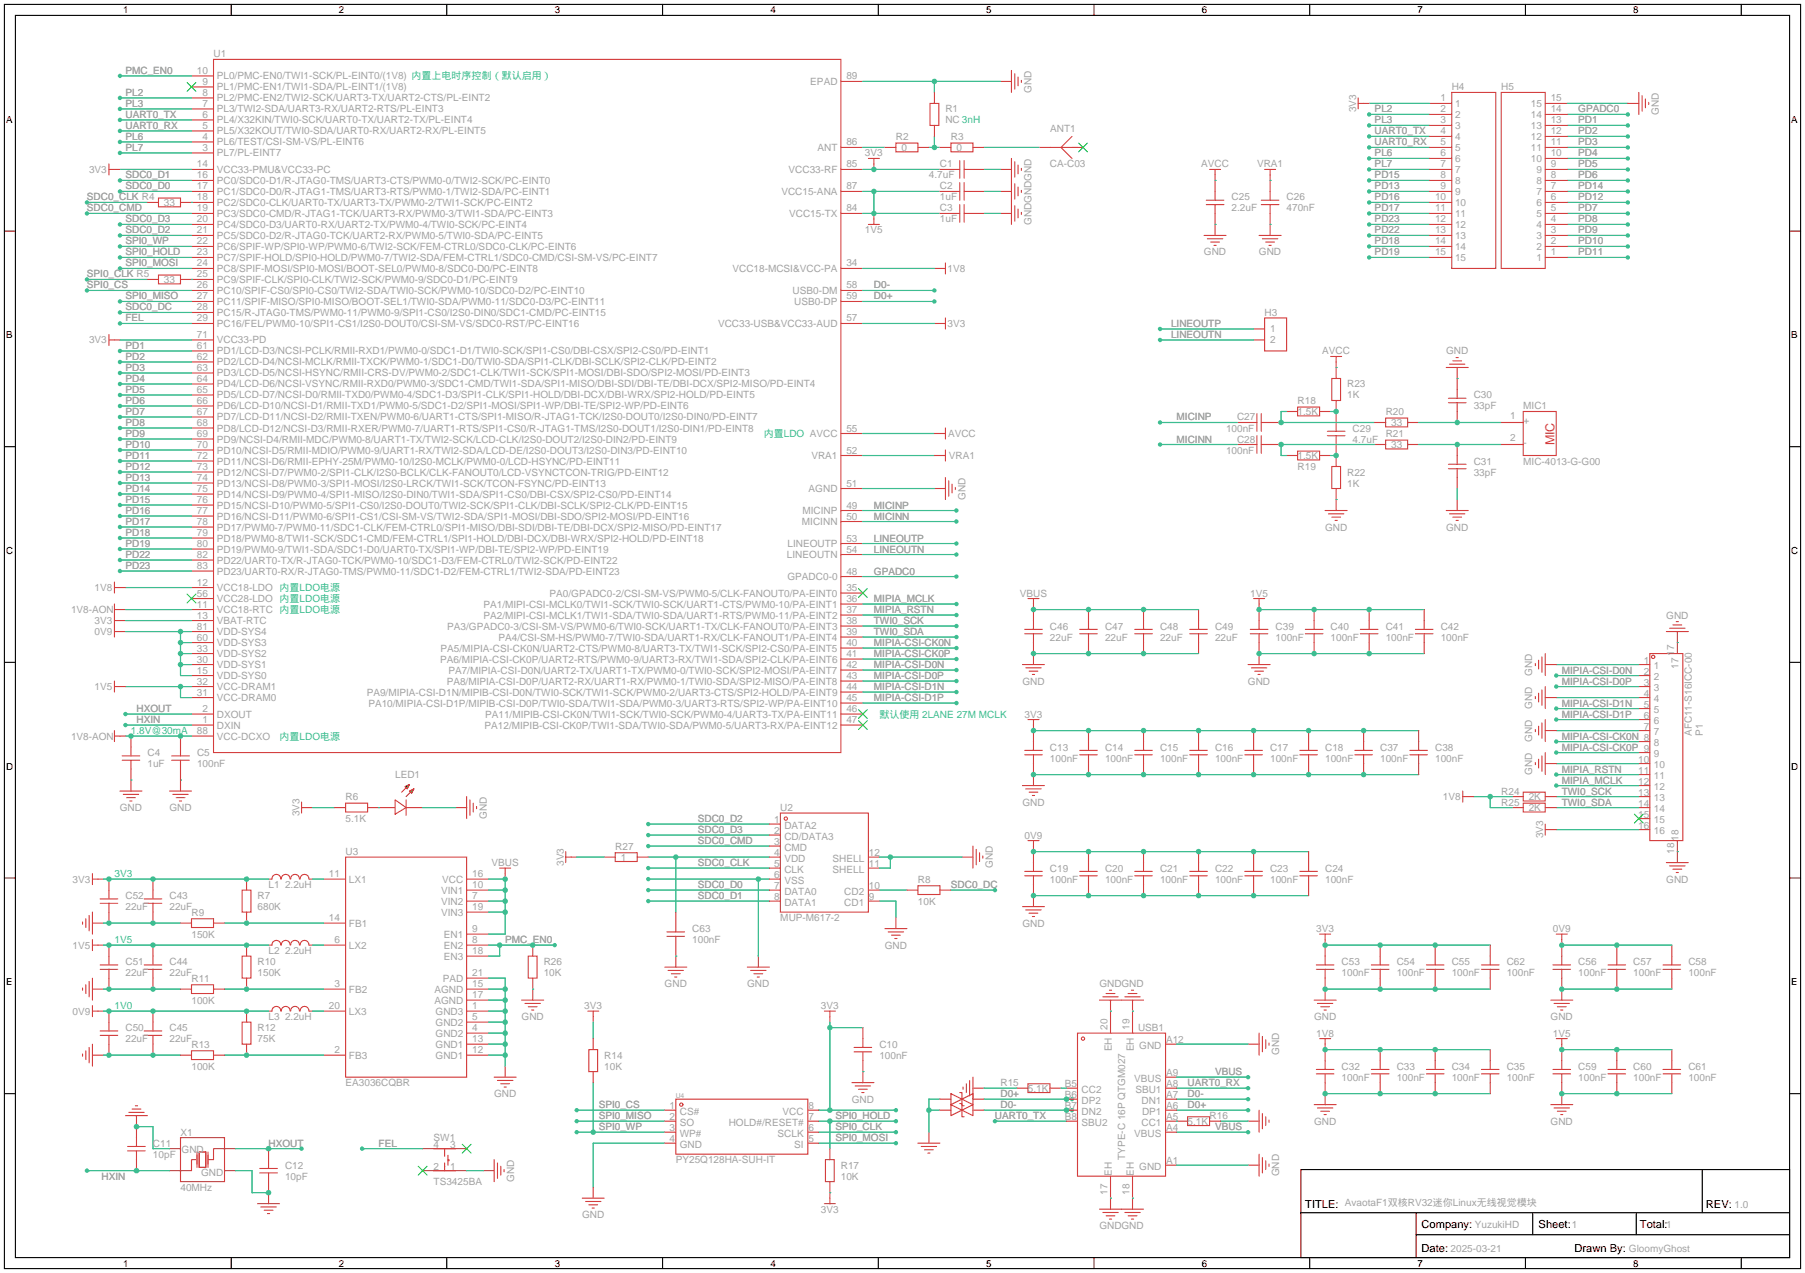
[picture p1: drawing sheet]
<svg xmlns="http://www.w3.org/2000/svg" width="417mm" height="294mm" viewBox="0 0 417 294" stroke-linecap="round" stroke-linejoin="round" font-family="sans-serif">
<defs><g id="words">
<text font-size="2.9" fill="#d43d3d" x="358.8" y="102.8" transform="rotate(-90 358.8 102.8)">MIC</text>
<g font-size="2.6">
<text x="301.2" y="278.9">TITLE: AvaotaF1双核RV32迷你Linux无线视觉模块</text>
<text x="393.7" y="278.9">REV: 1.0</text>
<text x="328.1" y="283.4">Company: YuzukiHD</text>
<text x="355.1" y="283.5">Sheet:1</text>
<text x="378.5" y="283.5">Total:1</text>
<text x="328.1" y="288.9">Date: 2025-03-21</text>
<text x="363.4" y="289">Drawn By: GloomyGhost</text>
</g>
<g font-size="2.3" fill="#a2a2a2">
<text x="29" y="17.1">PMC_EN0</text>
<text x="45.4" y="17.1">10</text>
<text x="49.3" y="13.3">U1</text>
<text x="29" y="22.1">PL2</text>
<text x="46.7" y="22.1">8</text>
<text x="46.7" y="19.6">9</text>
<text x="50" y="23.4">PL2/PMC-EN2/TWI2-SCK/UART3-TX/UART2-CTS/PL-EINT2</text>
<text x="50" y="20.9">PL1/PMC-EN1/TWI1-SDA/PL-EINT1/(1V8)</text>
<text x="50" y="18.3">PL0/PMC-EN0/TWI1-SCK/PL-EINT0/(1V8) 内置上电时序控制（默认启用）</text>
<text x="187" y="19.6">EPAD</text>
<text x="195.3" y="18.3">89</text>
<text x="238" y="21.4" transform="rotate(-90 238 21.4)">GND</text>
<text x="332.5" y="23.4">1</text>
<text x="335" y="20.9">H4</text>
<text x="346.5" y="20.9">H5</text>
<text x="357.9" y="23.4">15</text>
<text x="29" y="29.8">UART0_RX</text>
<text x="29" y="27.2">UART0_TX</text>
<text x="29" y="24.7">PL3</text>
<text x="46.7" y="29.8">5</text>
<text x="46.7" y="27.2">6</text>
<text x="46.7" y="24.7">7</text>
<text x="50" y="28.5">PL4/X32KIN/TWI0-SCK/UART0-TX/UART2-TX/PL-EINT4</text>
<text x="50" y="26">PL3/TWI2-SDA/UART3-RX/UART2-RTS/PL-EINT3</text>
<text x="218.2" y="26">R1</text>
<text x="218.2" y="28.5">NC 3nH</text>
<text x="313" y="25.9" transform="rotate(-90 313 25.9)">3V3</text>
<text x="317.2" y="26">PL2</text>
<text x="317.2" y="28.5">PL3</text>
<text x="332.5" y="28.5">3</text>
<text x="332.5" y="26">2</text>
<text x="335.8" y="29.8">3</text>
<text x="335.8" y="27.2">2</text>
<text x="335.8" y="24.7">1</text>
<text x="353.3" y="27.2">14</text>
<text x="353.3" y="29.8">13</text>
<text x="353.3" y="24.7">15</text>
<text x="357.9" y="26">14</text>
<text x="357.9" y="28.5">13</text>
<text x="364.2" y="26">GPADC0</text>
<text x="364.2" y="28.5">PD1</text>
<text x="382.8" y="26.4" transform="rotate(-90 382.8 26.4)">GND</text>
<text x="29" y="32.3">PL6</text>
<text x="29" y="34.8">PL7</text>
<text x="46.7" y="34.8">3</text>
<text x="46.7" y="32.3">4</text>
<text x="50" y="33.6">PL6/TEST/CSI-SM-VS/PL-EINT6</text>
<text x="50" y="31">PL5/X32KOUT/TWI0-SDA/UART0-RX/UART2-RX/PL-EINT5</text>
<text x="188.7" y="34.8">ANT</text>
<text x="195.3" y="33.6">86</text>
<text x="206.8" y="32.3">R2</text>
<text x="208" y="34.8">0</text>
<text x="219.5" y="32.3">R3</text>
<text x="220.7" y="34.8">0</text>
<text x="242.4" y="30.5">ANT1</text>
<text x="317.2" y="33.6">UART0_RX</text>
<text x="317.2" y="31">UART0_TX</text>
<text x="332.5" y="33.6">5</text>
<text x="332.5" y="31">4</text>
<text x="335.8" y="34.8">5</text>
<text x="335.8" y="32.3">4</text>
<text x="353.3" y="32.3">12</text>
<text x="353.3" y="34.8">11</text>
<text x="357.9" y="31">12</text>
<text x="357.9" y="33.6">11</text>
<text x="364.2" y="31">PD2</text>
<text x="364.2" y="33.6">PD3</text>
<text x="20.6" y="39.9">3V3</text>
<text x="29" y="41.2">SDC0_D1</text>
<text x="45.4" y="41.2">16</text>
<text x="45.4" y="38.7">14</text>
<text x="50" y="39.9">VCC33-PMU&amp;VCC33-PC</text>
<text x="50" y="36.1">PL7/PL-EINT7</text>
<text x="182" y="39.9">VCC33-RF</text>
<text x="195.3" y="38.7">85</text>
<text x="199.6" y="36.1">3V3</text>
<text x="214.4" y="41.2">4.7uF</text>
<text x="216.9" y="38.7">C1</text>
<text x="242.3" y="38.7">CA-C03</text>
<text x="277.2" y="38.7">AVCC</text>
<text x="290.1" y="38.7">VRA1</text>
<text x="317.2" y="36.1">PL6</text>
<text x="317.2" y="38.7">PL7</text>
<text x="317.2" y="41.2">PD15</text>
<text x="332.5" y="41.2">8</text>
<text x="332.5" y="38.7">7</text>
<text x="332.5" y="36.1">6</text>
<text x="335.8" y="39.9">7</text>
<text x="335.8" y="37.4">6</text>
<text x="353.3" y="37.4">10</text>
<text x="354.6" y="39.9">9</text>
<text x="357.9" y="36.1">10</text>
<text x="357.9" y="38.7">9</text>
<text x="357.9" y="41.2">8</text>
<text x="364.2" y="36.1">PD4</text>
<text x="364.2" y="38.7">PD5</text>
<text x="364.2" y="41.2">PD6</text>
<text x="20.1" y="46.3">SDC0_CLK R4</text>
<text x="29" y="43.7">SDC0_D0</text>
<text x="37.8" y="47.5">33</text>
<text x="45.4" y="46.3">18</text>
<text x="45.4" y="43.7">17</text>
<text x="50" y="47.5">PC2/SDC0-CLK/UART0-TX/UART3-TX/PWM0-2/TWI1-SCK/PC-EINT2</text>
<text x="50" y="45">PC1/SDC0-D0/R-JTAG1-TMS/UART3-RTS/PWM0-1/TWI2-SDA/PC-EINT1</text>
<text x="50" y="42.5">PC0/SDC0-D1/R-JTAG0-TMS/UART3-CTS/PWM0-0/TWI2-SCK/PC-EINT0</text>
<text x="180.3" y="45">VCC15-ANA</text>
<text x="195.3" y="43.7">87</text>
<text x="216.9" y="43.7">C2</text>
<text x="216.9" y="46.3">1uF</text>
<text x="284.2" y="46.3">C25</text>
<text x="296.9" y="46.3">C26</text>
<text x="317.2" y="43.7">PD13</text>
<text x="317.2" y="46.3">PD16</text>
<text x="331.2" y="46.3">10</text>
<text x="332.5" y="43.7">9</text>
<text x="335.8" y="47.5">10</text>
<text x="335.8" y="45">9</text>
<text x="335.8" y="42.5">8</text>
<text x="354.6" y="42.5">8</text>
<text x="354.6" y="45">7</text>
<text x="354.6" y="47.5">6</text>
<text x="357.9" y="43.7">7</text>
<text x="357.9" y="46.3">6</text>
<text x="364.2" y="43.7">PD14</text>
<text x="364.2" y="46.3">PD12</text>
<text x="20.1" y="48.8">SDC0_CMD</text>
<text x="29" y="53.9">SDC0_D2</text>
<text x="29" y="51.4">SDC0_D3</text>
<text x="45.4" y="53.9">21</text>
<text x="45.4" y="51.4">20</text>
<text x="45.4" y="48.8">19</text>
<text x="50" y="52.6">PC4/SDC0-D3/UART0-RX/UART2-TX/PWM0-4/TWI0-SCK/PC-EINT4</text>
<text x="50" y="50.1">PC3/SDC0-CMD/R-JTAG1-TCK/UART3-RX/PWM0-3/TWI1-SDA/PC-EINT3</text>
<text x="182.1" y="50.1">VCC15-TX</text>
<text x="195.3" y="48.8">84</text>
<text x="199.6" y="53.9">1V5</text>
<text x="216.9" y="48.8">C3</text>
<text x="216.9" y="51.4">1uF</text>
<text x="238" y="51.8" transform="rotate(-90 238 51.8)">GNDGNDGND</text>
<text x="284.2" y="48.8">2.2uF</text>
<text x="296.9" y="48.8">470nF</text>
<text x="317.2" y="48.8">PD17</text>
<text x="317.2" y="51.4">PD23</text>
<text x="317.2" y="53.9">PD22</text>
<text x="331.2" y="53.9">13</text>
<text x="331.2" y="51.4">12</text>
<text x="331.2" y="48.8">11</text>
<text x="335.8" y="52.6">12</text>
<text x="335.8" y="50.1">11</text>
<text x="354.6" y="50.1">5</text>
<text x="354.6" y="52.6">4</text>
<text x="357.9" y="48.8">5</text>
<text x="357.9" y="51.4">4</text>
<text x="357.9" y="53.9">3</text>
<text x="364.2" y="48.8">PD7</text>
<text x="364.2" y="51.4">PD8</text>
<text x="364.2" y="53.9">PD9</text>
<text x="29" y="56.4">SPI0_WP</text>
<text x="29" y="59">SPI0_HOLD</text>
<text x="45.4" y="59">23</text>
<text x="45.4" y="56.4">22</text>
<text x="50" y="57.7">PC6/SPIF-WP/SPI0-WP/PWM0-6/TWI2-SCK/FEM-CTRL0/SDC0-CLK/PC-EINT6</text>
<text x="50" y="55.2">PC5/SDC0-D2/R-JTAG0-TCK/UART2-RX/PWM0-5/TWI0-SDA/PC-EINT5</text>
<text x="277.9" y="59">GND</text>
<text x="290.6" y="59">GND</text>
<text x="317.2" y="56.4">PD18</text>
<text x="317.2" y="59">PD19</text>
<text x="331.2" y="56.4">14</text>
<text x="331.2" y="59">15</text>
<text x="335.8" y="57.7">14</text>
<text x="335.8" y="55.2">13</text>
<text x="354.6" y="55.2">3</text>
<text x="354.6" y="57.7">2</text>
<text x="357.9" y="56.4">2</text>
<text x="357.9" y="59">1</text>
<text x="364.2" y="56.4">PD10</text>
<text x="364.2" y="59">PD11</text>
<text x="20.1" y="64.1">SPI0_CLK R5</text>
<text x="29" y="61.5">SPI0_MOSI</text>
<text x="37.8" y="65.3">33</text>
<text x="45.4" y="64.1">25</text>
<text x="45.4" y="61.5">24</text>
<text x="50" y="65.3">PC9/SPIF-CLK/SPI0-CLK/TWI2-SCK/PWM0-9/SDC0-D1/PC-EINT9</text>
<text x="50" y="62.8">PC8/SPIF-MOSI/SPI0-MOSI/BOOT-SEL0/PWM0-8/SDC0-D0/PC-EINT8</text>
<text x="50" y="60.2">PC7/SPIF-HOLD/SPI0-HOLD/PWM0-7/TWI2-SDA/FEM-CTRL1/SDC0-CMD/CSI-SM-VS/PC-EINT7</text>
<text x="169" y="62.8">VCC18-MCSI&amp;VCC-PA</text>
<text x="195.3" y="61.5">34</text>
<text x="218.7" y="62.8">1V8</text>
<text x="335.8" y="60.2">15</text>
<text x="354.6" y="60.2">1</text>
<text x="20.1" y="66.6">SPI0_CS</text>
<text x="29" y="69.1">SPI0_MISO</text>
<text x="29" y="71.7">SDC0_DC</text>
<text x="45.4" y="71.7">28</text>
<text x="45.4" y="69.1">27</text>
<text x="45.4" y="66.6">26</text>
<text x="50" y="70.4">PC11/SPIF-MISO/SPI0-MISO/BOOT-SEL1/TWI0-SDA/PWM0-11/SDC0-D3/PC-EINT11</text>
<text x="50" y="67.9">PC10/SPIF-CS0/SPI0-CS0/TWI2-SDA/TWI0-SCK/PWM0-10/SDC0-D2/PC-EINT10</text>
<text x="182.9" y="67.9">USB0-DM</text>
<text x="183.3" y="70.4">USB0-DP</text>
<text x="195.3" y="66.6">58</text>
<text x="195.3" y="69.1">59</text>
<text x="201.7" y="66.6">D0-</text>
<text x="201.7" y="69.1">D0+</text>
<text x="29" y="74.2">FEL</text>
<text x="45.4" y="74.2">29</text>
<text x="50" y="75.5">PC16/FEL/PWM0-10/SPI1-CS1/I2S0-DOUT0/CSI-SM-VS/SDC0-RST/PC-EINT16</text>
<text x="50" y="72.9">PC15/R-JTAG0-TMS/PWM0-11/PWM0-9/SPI1-CS0/I2S0-DIN0/SDC1-CMD/PC-EINT15</text>
<text x="165.7" y="75.5">VCC33-USB&amp;VCC33-AUD</text>
<text x="195.3" y="74.2">57</text>
<text x="218.7" y="75.5">3V3</text>
<text x="270.3" y="75.5">LINEOUTP</text>
<text x="291.8" y="72.9">H3</text>
<text x="293.1" y="76.7">1</text>
<text x="20.6" y="79.3">3V3</text>
<text x="29" y="80.6">PD1</text>
<text x="29" y="83.1">PD2</text>
<text x="45.4" y="83.1">62</text>
<text x="45.4" y="80.6">61</text>
<text x="45.4" y="78">71</text>
<text x="50" y="81.8">PD1/LCD-D3/NCSI-PCLK/RMII-RXD1/PWM0-0/SDC1-D1/TWI0-SCK/SPI1-CS0/DBI-CSX/SPI2-CS0/PD-EINT1</text>
<text x="50" y="79.3">VCC33-PD</text>
<text x="270.3" y="78">LINEOUTN</text>
<text x="293.1" y="79.3">2</text>
<text x="305.1" y="81.8">AVCC</text>
<text x="333.7" y="81.8">GND</text>
<text x="29" y="85.6">PD3</text>
<text x="29" y="88.2">PD4</text>
<text x="45.4" y="88.2">64</text>
<text x="45.4" y="85.6">63</text>
<text x="50" y="89.5">PD4/LCD-D6/NCSI-VSYNC/RMII-RXD0/PWM0-3/SDC1-CMD/TWI1-SDA/SPI1-MISO/DBI-SDI/DBI-TE/DBI-DCX/SPI2-MISO/PD-EINT4</text>
<text x="50" y="86.9">PD3/LCD-D5/NCSI-HSYNC/RMII-CRS-DV/PWM0-2/SDC1-CLK/TWI1-SCK/SPI1-MOSI/DBI-SDO/SPI2-MOSI/PD-EINT3</text>
<text x="50" y="84.4">PD2/LCD-D4/NCSI-MCLK/RMII-TXCK/PWM0-1/SDC1-D0/TWI0-SDA/SPI1-CLK/DBI-SCLK/SPI2-CLK/PD-EINT2</text>
<text x="310.9" y="89.5">R23</text>
<text x="29" y="90.7">PD5</text>
<text x="29" y="93.3">PD6</text>
<text x="29" y="95.8">PD7</text>
<text x="45.4" y="95.8">67</text>
<text x="45.4" y="93.3">66</text>
<text x="45.4" y="90.7">65</text>
<text x="50" y="94.5">PD6/LCD-D10/NCSI-D1/RMII-TXD1/PWM0-5/SDC1-D2/SPI1-MOSI/SPI1-WP/DBI-TE/SPI2-WP/PD-EINT6</text>
<text x="50" y="92">PD5/LCD-D7/NCSI-D0/RMII-TXD0/PWM0-4/SDC1-D3/SPI1-CLK/SPI1-HOLD/DBI-DCX/DBI-WRX/SPI2-HOLD/PD-EINT5</text>
<text x="299.5" y="93.3">R18</text>
<text x="299.5" y="95.8">1.5K</text>
<text x="310.9" y="92">1K</text>
<text x="319.8" y="95.8">R20</text>
<text x="340.1" y="92">C30</text>
<text x="340.1" y="94.5">33pF</text>
<text x="351.5" y="94.5">MIC1</text>
<text x="29" y="98.3">PD8</text>
<text x="29" y="100.9">PD9</text>
<text x="45.4" y="100.9">69</text>
<text x="45.4" y="98.3">68</text>
<text x="50" y="99.6">PD8/LCD-D12/NCSI-D3/RMII-RXER/PWM0-7/UART1-RTS/SPI1-CS0/R-JTAG1-TMS/I2S0-DOUT1/I2S0-DIN1/PD-EINT8</text>
<text x="50" y="97.1">PD7/LCD-D11/NCSI-D2/RMII-TXEN/PWM0-6/UART1-CTS/SPI1-MISO/R-JTAG1-TCK/I2S0-DOUT0/I2S0-DIN0/PD-EINT7</text>
<text x="195.3" y="99.6">55</text>
<text x="218.8" y="100.9">AVCC</text>
<text x="271.5" y="97.1">MICINP</text>
<text x="283" y="99.6">100nF</text>
<text x="285.5" y="97.1">C27</text>
<text x="312.2" y="99.6">C29</text>
<text x="319.8" y="100.9">R21</text>
<text x="321.1" y="98.3">33</text>
<text x="348.5" y="96.8">1</text>
<text x="348.5" y="101.9">2</text>
<text x="351.6" y="97.8">+</text>
<text x="29" y="103.4">PD10</text>
<text x="29" y="106">PD11</text>
<text x="45.4" y="106">72</text>
<text x="45.4" y="103.4">70</text>
<text x="50" y="107.2">PD11/NCSI-D6/RMII-EPHY-25M/PWM0-10/I2S0-MCLK/PWM0-0/LCD-HSYNC/PD-EINT11</text>
<text x="50" y="104.7">PD10/NCSI-D5/RMII-MDIO/PWM0-9/UART1-RX/TWI2-SDA/LCD-DE/I2S0-DOUT3/I2S0-DIN3/PD-EINT10</text>
<text x="50" y="102.2">PD9/NCSI-D4/RMII-MDC/PWM0-8/UART1-TX/TWI2-SCK/LCD-CLK/I2S0-DOUT2/I2S0-DIN2/PD-EINT9</text>
<text x="187.3" y="106">VRA1</text>
<text x="195.3" y="104.7">52</text>
<text x="219" y="106">VRA1</text>
<text x="271.5" y="102.2">MICINN</text>
<text x="283" y="104.7">100nF</text>
<text x="285.5" y="102.2">C28</text>
<text x="299.5" y="106">1.5K</text>
<text x="312.2" y="102.2">4.7uF</text>
<text x="321.1" y="103.4">33</text>
<text x="340.1" y="107.2">C31</text>
<text x="351.5" y="107.2">MIC-4013-G-G00</text>
<text x="351.6" y="102.9">-</text>
<text x="29" y="108.5">PD12</text>
<text x="29" y="111">PD13</text>
<text x="29" y="113.6">PD14</text>
<text x="45.4" y="113.6">75</text>
<text x="45.4" y="111">74</text>
<text x="45.4" y="108.5">73</text>
<text x="50" y="112.3">PD13/NCSI-D8/PWM0-3/SPI1-MOSI/I2S0-LRCK/TWI1-SCK/TCON-FSYNC/PD-EINT13</text>
<text x="50" y="109.8">PD12/NCSI-D7/PWM0-2/SPI1-CLK/I2S0-BCLK/CLK-FANOUT0/LCD-VSYNCTCON-TRIG/PD-EINT12</text>
<text x="186.6" y="113.6">AGND</text>
<text x="195.3" y="112.3">51</text>
<text x="299.5" y="108.5">R19</text>
<text x="310.9" y="109.8">R22</text>
<text x="310.9" y="112.3">1K</text>
<text x="340.1" y="109.8">33pF</text>
<text x="29" y="116.1">PD15</text>
<text x="29" y="118.7">PD16</text>
<text x="45.4" y="118.7">77</text>
<text x="45.4" y="116.1">76</text>
<text x="50" y="119.9">PD16/NCSI-D11/PWM0-6/SPI1-CS1/CSI-SM-VS/TWI2-SDA/SPI1-MOSI/DBI-SDO/SPI2-MOSI/PD-EINT16</text>
<text x="50" y="117.4">PD15/NCSI-D10/PWM0-5/SPI1-CS0/I2S0-DOUT0/TWI2-SCK/SPI1-CLK/DBI-SCLK/SPI2-CLK/PD-EINT15</text>
<text x="50" y="114.9">PD14/NCSI-D9/PWM0-4/SPI1-MISO/I2S0-DIN0/TWI1-SDA/SPI1-CS0/DBI-CSX/SPI2-CS0/PD-EINT14</text>
<text x="185.2" y="118.7">MICINP</text>
<text x="195.3" y="117.4">49</text>
<text x="195.3" y="119.9">50</text>
<text x="201.7" y="117.4">MICINP</text>
<text x="201.7" y="119.9">MICINN</text>
<text x="222.8" y="115.3" transform="rotate(-90 222.8 115.3)">GND</text>
<text x="29" y="121.2">PD17</text>
<text x="29" y="123.7">PD18</text>
<text x="45.4" y="123.7">79</text>
<text x="45.4" y="121.2">78</text>
<text x="50" y="125">PD18/PWM0-8/TWI1-SCK/SDC1-CMD/FEM-CTRL1/SPI1-HOLD/DBI-DCX/DBI-WRX/SPI2-HOLD/PD-EINT18</text>
<text x="50" y="122.5">PD17/PWM0-7/PWM0-11/SDC1-CLK/FEM-CTRL0/SPI1-MISO/DBI-SDI/DBI-TE/DBI-DCX/SPI2-MISO/PD-EINT17</text>
<text x="185.1" y="121.2">MICINN</text>
<text x="195.3" y="125">53</text>
<text x="201.7" y="125">LINEOUTP</text>
<text x="305.8" y="122.5">GND</text>
<text x="333.7" y="122.5">GND</text>
<text x="29" y="126.3">PD19</text>
<text x="29" y="128.8">PD22</text>
<text x="29" y="131.4">PD23</text>
<text x="45.4" y="131.4">83</text>
<text x="45.4" y="128.8">82</text>
<text x="45.4" y="126.3">80</text>
<text x="50" y="130.1">PD22/UART0-TX/R-JTAG0-TCK/PWM0-10/SDC1-D3/FEM-CTRL0/TWI2-SCK/PD-EINT22</text>
<text x="50" y="127.6">PD19/PWM0-9/TWI1-SDA/SDC1-D0/UART0-TX/SPI1-WP/DBI-TE/SPI2-WP/PD-EINT19</text>
<text x="181.6" y="128.8">LINEOUTN</text>
<text x="181.7" y="126.3">LINEOUTP</text>
<text x="195.3" y="127.6">54</text>
<text x="201.7" y="127.6">LINEOUTN</text>
<text x="21.8" y="136.4">1V8</text>
<text x="45.4" y="137.7">56</text>
<text x="45.4" y="135.2">12</text>
<text x="50" y="136.4">VCC18-LDO 内置LDO电源</text>
<text x="50" y="132.6">PD23/UART0-RX/R-JTAG0-TMS/PWM0-11/SDC1-D2/FEM-CTRL1/TWI2-SDA/PD-EINT23</text>
<text x="126.8" y="137.7">PA0/GPADC0-2/CSI-SM-VS/PWM0-5/CLK-FANOUT0/PA-EINT0</text>
<text x="181.7" y="133.9">GPADC0-0</text>
<text x="195.3" y="136.4">35</text>
<text x="195.3" y="132.6">48</text>
<text x="201.7" y="132.6">GPADC0</text>
<text x="235.4" y="137.7">VBUS</text>
<text x="288.5" y="137.7">1V5</text>
<text x="16.4" y="141.5">1V8-AON</text>
<text x="45.4" y="142.8">13</text>
<text x="45.4" y="140.3">11</text>
<text x="50" y="141.5">VCC18-RTC 内置LDO电源</text>
<text x="50" y="139">VCC28-LDO 内置LDO电源</text>
<text x="111.6" y="140.3">PA1/MIPI-CSI-MCLK0/TWI1-SCK/TWI0-SCK/UART1-CTS/PWM0-10/PA-EINT1</text>
<text x="111.6" y="142.8">PA2/MIPI-CSI-MCLK1/TWI1-SDA/TWI0-SDA/UART1-RTS/PWM0-11/PA-EINT2</text>
<text x="195.3" y="139">36</text>
<text x="195.3" y="141.5">37</text>
<text x="201.7" y="139">MIPIA_MCLK</text>
<text x="201.7" y="141.5">MIPIA_RSTN</text>
<text x="384.5" y="142.8">GND</text>
<text x="21.8" y="146.6">0V9</text>
<text x="21.8" y="144.1">3V3</text>
<text x="45.4" y="147.9">60</text>
<text x="45.4" y="145.3">81</text>
<text x="50" y="144.1">VBAT-RTC</text>
<text x="50" y="149.1">VDD-SYS3</text>
<text x="50" y="146.6">VDD-SYS4</text>
<text x="103.2" y="145.3">PA3/GPADC0-3/CSI-SM-VS/PWM0-6/TWI0-SCK/UART1-TX/CLK-FANOUT0/PA-EINT3</text>
<text x="115" y="147.9">PA4/CSI-SM-HS/PWM0-7/TWI0-SDA/UART1-RX/CLK-FANOUT1/PA-EINT4</text>
<text x="195.3" y="144.1">38</text>
<text x="195.3" y="146.6">39</text>
<text x="195.3" y="149.1">40</text>
<text x="201.7" y="144.1">TWI0_SCK</text>
<text x="201.7" y="146.6">TWI0_SDA</text>
<text x="201.7" y="149.1">MIPIA-CSI-CK0N</text>
<text x="242.3" y="145.3">C46</text>
<text x="242.3" y="147.9">22uF</text>
<text x="255" y="145.3">C47</text>
<text x="255" y="147.9">22uF</text>
<text x="267.7" y="145.3">C48</text>
<text x="267.7" y="147.9">22uF</text>
<text x="280.4" y="145.3">C49</text>
<text x="280.4" y="147.9">22uF</text>
<text x="294.4" y="145.3">C39</text>
<text x="294.4" y="147.9">100nF</text>
<text x="307.1" y="145.3">C40</text>
<text x="307.1" y="147.9">100nF</text>
<text x="319.8" y="145.3">C41</text>
<text x="319.8" y="147.9">100nF</text>
<text x="332.5" y="145.3">C42</text>
<text x="332.5" y="147.9">100nF</text>
<text x="45.4" y="155.5">15</text>
<text x="45.4" y="153">30</text>
<text x="45.4" y="150.4">33</text>
<text x="50" y="154.2">VDD-SYS1</text>
<text x="50" y="151.7">VDD-SYS2</text>
<text x="101.6" y="153">PA6/MIPIA-CSI-CK0P/UART2-RTS/PWM0-9/UART3-RX/TWI1-SDA/SPI2-CLK/PA-EINT6</text>
<text x="101.7" y="150.4">PA5/MIPIA-CSI-CK0N/UART2-CTS/PWM0-8/UART3-TX/TWI1-SCK/SPI2-CS0/PA-EINT5</text>
<text x="103.5" y="155.5">PA7/MIPIA-CSI-D0N/UART2-TX/UART1-TX/PWM0-0/TWI0-SCK/SPI2-MOSI/PA-EINT7</text>
<text x="195.3" y="151.7">41</text>
<text x="195.3" y="154.2">42</text>
<text x="201.7" y="151.7">MIPIA-CSI-CK0P</text>
<text x="201.7" y="154.2">MIPIA-CSI-D0N</text>
<text x="353.6" y="156" transform="rotate(-90 353.6 156)">GND</text>
<text x="360.4" y="155.5">MIPIA-CSI-D0N</text>
<text x="379.3" y="153.2">1</text>
<text x="379.3" y="155.7">2</text>
<text x="381.7" y="154.5">1</text>
<text x="386.4" y="151.4" transform="rotate(-90 386.4 151.4)">17</text>
<text x="387.4" y="154.4" transform="rotate(-90 387.4 154.4)">17</text>
<text x="21.8" y="159.3">1V5</text>
<text x="45.4" y="160.6">31</text>
<text x="45.4" y="158">32</text>
<text x="50" y="156.8">VDD-SYS0</text>
<text x="50" y="161.8">VCC-DRAM0</text>
<text x="50" y="159.3">VCC-DRAM1</text>
<text x="84.6" y="160.6">PA9/MIPIA-CSI-D1N/MIPIB-CSI-D0N/TWI0-SCK/TWI1-SCK/PWM0-2/UART3-CTS/SPI2-HOLD/PA-EINT9</text>
<text x="103.1" y="158">PA8/MIPIA-CSI-D0P/UART2-RX/UART1-RX/PWM0-1/TWI0-SDA/SPI2-MISO/PA-EINT8</text>
<text x="195.3" y="156.8">43</text>
<text x="195.3" y="159.3">44</text>
<text x="195.3" y="161.8">45</text>
<text x="201.7" y="156.8">MIPIA-CSI-D0P</text>
<text x="201.7" y="159.3">MIPIA-CSI-D1N</text>
<text x="201.7" y="161.8">MIPIA-CSI-D1P</text>
<text x="235.9" y="158">GND</text>
<text x="288" y="158">GND</text>
<text x="360.4" y="158">MIPIA-CSI-D0P</text>
<text x="379.3" y="158.3">3</text>
<text x="379.3" y="160.8">4</text>
<text x="381.7" y="157">2</text>
<text x="381.7" y="159.5">3</text>
<text x="31.5" y="164.4">HXOUT</text>
<text x="31.5" y="166.9">HXIN</text>
<text x="46.7" y="166.9">1</text>
<text x="46.7" y="164.4">2</text>
<text x="50" y="165.7">DXOUT</text>
<text x="85" y="163.1">PA10/MIPIA-CSI-D1P/MIPIB-CSI-D0P/TWI0-SDA/TWI1-SDA/PWM0-3/UART3-RTS/SPI2-WP/PA-EINT10</text>
<text x="112" y="165.7">PA11/MIPIB-CSI-CK0N/TWI1-SCK/TWI0-SCK/PWM0-4/UART3-TX/PA-EINT11</text>
<text x="195.3" y="164.4">46</text>
<text x="195.3" y="166.9">47</text>
<text x="236.5" y="165.7">3V3</text>
<text x="353.6" y="163.6" transform="rotate(-90 353.6 163.6)">GND</text>
<text x="360.4" y="163.1">MIPIA-CSI-D1N</text>
<text x="360.4" y="165.7">MIPIA-CSI-D1P</text>
<text x="379.3" y="163.3">5</text>
<text x="379.3" y="165.9">6</text>
<text x="381.7" y="162.1">4</text>
<text x="381.7" y="164.6">5</text>
<text x="381.7" y="167.2">6</text>
<text x="16.4" y="170.7">1V8-AON</text>
<text x="45.4" y="169.5">88</text>
<text x="50" y="170.7">VCC-DCXO</text>
<text x="50" y="168.2">DXIN</text>
<text x="111.8" y="168.2">PA12/MIPIB-CSI-CK0P/TWI1-SDA/TWI0-SDA/PWM0-5/UART3-RX/PA-EINT12</text>
<text x="242.3" y="173.3">C13</text>
<text x="255" y="173.3">C14</text>
<text x="267.7" y="173.3">C15</text>
<text x="280.4" y="173.3">C16</text>
<text x="293.1" y="173.3">C17</text>
<text x="305.8" y="173.3">C18</text>
<text x="318.5" y="173.3">C37</text>
<text x="331.2" y="173.3">C38</text>
<text x="353.6" y="171.2" transform="rotate(-90 353.6 171.2)">GND</text>
<text x="360.4" y="170.7">MIPIA-CSI-CK0N 8</text>
<text x="360.4" y="173.3">MIPIA-CSI-CK0P 9</text>
<text x="379.3" y="168.4">7</text>
<text x="381.7" y="169.7">7</text>
<text x="381.7" y="172.2">8</text>
<text x="390.4" y="169.9" transform="rotate(-90 390.4 169.9)">AFC11-S16ICC-00</text>
<text x="393" y="169.9" transform="rotate(-90 393 169.9)">P1</text>
<text x="34" y="174.5">C4</text>
<text x="34" y="177.1">1uF</text>
<text x="45.5" y="174.5">C5</text>
<text x="45.5" y="177.1">100nF</text>
<text x="91.2" y="179.6">LED1</text>
<text x="242.3" y="175.8">100nF</text>
<text x="255" y="175.8">100nF</text>
<text x="267.7" y="175.8">100nF</text>
<text x="280.4" y="175.8">100nF</text>
<text x="293.1" y="175.8">100nF</text>
<text x="305.8" y="175.8">100nF</text>
<text x="318.5" y="175.8">100nF</text>
<text x="331.2" y="175.8">100nF</text>
<text x="353.6" y="178.8" transform="rotate(-90 353.6 178.8)">GND</text>
<text x="360.4" y="178.4">MIPIA_RSTN</text>
<text x="378.1" y="176">10</text>
<text x="378.1" y="178.6">11</text>
<text x="381.7" y="174.8">9</text>
<text x="381.7" y="177.3">10</text>
<text x="381.7" y="179.9">11</text>
<text x="79.8" y="184.7">R6</text>
<text x="235.9" y="186">GND</text>
<text x="333" y="184.7">1V8</text>
<text x="346.5" y="183.4">R24</text>
<text x="346.5" y="186">R25</text>
<text x="352.8" y="184.7">2K</text>
<text x="360.4" y="183.4">TWI0_SCK</text>
<text x="360.4" y="186">TWI0_SDA</text>
<text x="360.4" y="180.9">MIPIA_MCLK</text>
<text x="378.1" y="181.1">12</text>
<text x="378.1" y="183.7">13</text>
<text x="381.7" y="182.4">12</text>
<text x="381.7" y="184.9">13</text>
<text x="27.7" y="187.2">GND</text>
<text x="39.1" y="187.2">GND</text>
<text x="69.1" y="188.5" transform="rotate(-90 69.1 188.5)">3V3</text>
<text x="79.8" y="189.8">5.1K</text>
<text x="112.3" y="189" transform="rotate(-90 112.3 189)">GND</text>
<text x="161" y="189.8">SDC0_D2</text>
<text x="178.7" y="190">1</text>
<text x="180.1" y="187.2">U2</text>
<text x="181" y="191.3">DATA2</text>
<text x="352.8" y="187.2">2K</text>
<text x="378.1" y="186.2">14</text>
<text x="378.1" y="188.7">15</text>
<text x="378.1" y="191.3">16</text>
<text x="381.7" y="187.5">14</text>
<text x="381.7" y="190">15</text>
<text x="79.8" y="197.4">U3</text>
<text x="142" y="196.1">R27</text>
<text x="161" y="192.3">SDC0_D3</text>
<text x="161" y="194.9">SDC0_CMD</text>
<text x="178.7" y="192.6">2</text>
<text x="178.7" y="195.1">3</text>
<text x="178.7" y="197.6">4</text>
<text x="181" y="193.8">CD/DATA3</text>
<text x="181" y="196.4">CMD</text>
<text x="200.5" y="197.6">12</text>
<text x="236.5" y="193.6">0V9</text>
<text x="356.2" y="193.6" transform="rotate(-90 356.2 193.6)">3V3</text>
<text x="381.7" y="192.6">16</text>
<text x="386.4" y="197.1" transform="rotate(-90 386.4 197.1)">18</text>
<text x="387.4" y="194" transform="rotate(-90 387.4 194)">18</text>
<text x="16.7" y="203.8">3V3</text>
<text x="75.9" y="202.5">11</text>
<text x="80.5" y="203.8">LX1</text>
<text x="102.1" y="203.8">VCC</text>
<text x="109" y="202.5">16</text>
<text x="113.4" y="199.9">VBUS</text>
<text x="130.1" y="199.9" transform="rotate(-90 130.1 199.9)">3V3</text>
<text x="143.3" y="198.7">1</text>
<text x="161" y="199.9">SDC0_CLK</text>
<text x="178.7" y="200.2">5</text>
<text x="178.7" y="202.7">6</text>
<text x="181" y="198.9">VDD</text>
<text x="181" y="201.4">CLK</text>
<text x="181" y="204">VSS</text>
<text x="192.2" y="201.4">SHELL</text>
<text x="192.2" y="198.9">SHELL</text>
<text x="200.5" y="200.2">11</text>
<text x="211.8" y="203.8">R8</text>
<text x="229.2" y="200.4" transform="rotate(-90 229.2 200.4)">GND</text>
<text x="242.3" y="201.2">C19</text>
<text x="242.3" y="203.8">100nF</text>
<text x="255" y="201.2">C20</text>
<text x="255" y="203.8">100nF</text>
<text x="267.7" y="201.2">C21</text>
<text x="267.7" y="203.8">100nF</text>
<text x="280.4" y="201.2">C22</text>
<text x="280.4" y="203.8">100nF</text>
<text x="293.1" y="201.2">C23</text>
<text x="293.1" y="203.8">100nF</text>
<text x="305.8" y="201.2">C24</text>
<text x="305.8" y="203.8">100nF</text>
<text x="384.5" y="203.8">GND</text>
<text x="29" y="207.6">C52</text>
<text x="39.1" y="207.6">C43</text>
<text x="59.4" y="207.6">R7</text>
<text x="62" y="205">L1</text>
<text x="65.8" y="205">2.2uH</text>
<text x="101.8" y="206.3">VIN1</text>
<text x="101.8" y="208.8">VIN2</text>
<text x="109" y="205">10</text>
<text x="109" y="207.6">7</text>
<text x="161" y="205">SDC0_D0</text>
<text x="161" y="207.6">SDC0_D1</text>
<text x="178.7" y="205.3">7</text>
<text x="178.7" y="207.8">8</text>
<text x="181" y="206.5">DATA0</text>
<text x="181" y="209.1">DATA1</text>
<text x="194.8" y="209.1">CD1</text>
<text x="194.8" y="206.5">CD2</text>
<text x="200.5" y="207.8">9</text>
<text x="200.5" y="205.3">10</text>
<text x="211.8" y="208.8">10K</text>
<text x="219.5" y="205">SDC0_DC</text>
<text x="29" y="210.1">22uF</text>
<text x="39.1" y="210.1">22uF</text>
<text x="44.2" y="211.4">R9</text>
<text x="59.4" y="210.1">680K</text>
<text x="75.9" y="212.6">14</text>
<text x="80.5" y="213.9">FB1</text>
<text x="101.8" y="211.4">VIN3</text>
<text x="109" y="215.2">9</text>
<text x="109" y="210.1">19</text>
<text x="159.8" y="215.2">C63</text>
<text x="180.1" y="212.6">MUP-M617-2</text>
<text x="235.9" y="213.9">GND</text>
<text x="303.8" y="215.2">3V3</text>
<text x="358.4" y="215.2">0V9</text>
<text x="16.7" y="219">1V5</text>
<text x="44.2" y="216.5">150K</text>
<text x="62" y="220.3">L2</text>
<text x="65.8" y="220.3">2.2uH</text>
<text x="77.2" y="217.7">6</text>
<text x="80.5" y="219">LX2</text>
<text x="102.4" y="216.5">EN1</text>
<text x="102.4" y="219">EN2</text>
<text x="102.4" y="221.5">EN3</text>
<text x="109" y="217.7">8</text>
<text x="109" y="220.3">18</text>
<text x="116.6" y="217.7">PMC_EN0</text>
<text x="159.8" y="217.7">100nF</text>
<text x="204.2" y="219">GND</text>
<text x="29" y="222.8">C51</text>
<text x="29" y="225.3">22uF</text>
<text x="39.1" y="222.8">C44</text>
<text x="39.1" y="225.3">22uF</text>
<text x="44.2" y="226.6">R11</text>
<text x="59.4" y="222.8">R10</text>
<text x="59.4" y="225.3">150K</text>
<text x="77.2" y="227.9">3</text>
<text x="102.2" y="226.6">PAD</text>
<text x="109" y="225.3">21</text>
<text x="109" y="227.9">15</text>
<text x="125.5" y="222.8">R26</text>
<text x="125.5" y="225.3">10K</text>
<text x="153.4" y="227.9">GND</text>
<text x="172.4" y="227.9">GND</text>
<text x="253.7" y="227.9">GNDGND</text>
<text x="309.6" y="222.8">C53</text>
<text x="309.6" y="225.3">100nF</text>
<text x="322.3" y="222.8">C54</text>
<text x="322.3" y="225.3">100nF</text>
<text x="335" y="222.8">C55</text>
<text x="335" y="225.3">100nF</text>
<text x="347.7" y="222.8">C62</text>
<text x="347.7" y="225.3">100nF</text>
<text x="364.2" y="222.8">C56</text>
<text x="364.2" y="225.3">100nF</text>
<text x="376.9" y="222.8">C57</text>
<text x="376.9" y="225.3">100nF</text>
<text x="389.6" y="222.8">C58</text>
<text x="389.6" y="225.3">100nF</text>
<text x="44.2" y="231.7">100K</text>
<text x="75.9" y="233">20</text>
<text x="80.5" y="229.2">FB2</text>
<text x="100.3" y="231.7">AGND</text>
<text x="100.3" y="229.2">AGND</text>
<text x="109" y="230.4">17</text>
<text x="109" y="233">1</text>
<text x="134.9" y="233">3V3</text>
<text x="189.5" y="233">3V3</text>
<text x="16.7" y="234.2">0V9</text>
<text x="29" y="238">C50</text>
<text x="39.1" y="238">C45</text>
<text x="59.4" y="238">R12</text>
<text x="62" y="235.5">L3</text>
<text x="65.8" y="235.5">2.2uH</text>
<text x="80.5" y="234.2">LX3</text>
<text x="100.5" y="236.8">GND2</text>
<text x="100.5" y="239.3">GND2</text>
<text x="100.5" y="234.2">GND3</text>
<text x="109" y="235.5">5</text>
<text x="109" y="238">4</text>
<text x="120.4" y="235.5">GND</text>
<text x="255.6" y="237.7" transform="rotate(-90 255.6 237.7)">20</text>
<text x="260.6" y="237.7" transform="rotate(-90 260.6 237.7)">19</text>
<text x="262.6" y="238">USB1</text>
<text x="303.3" y="235.5">GND</text>
<text x="303.8" y="239.3">1V8</text>
<text x="357.9" y="235.5">GND</text>
<text x="358.4" y="239.3">1V5</text>
<text x="29" y="240.6">22uF</text>
<text x="39.1" y="240.6">22uF</text>
<text x="44.2" y="241.9">R13</text>
<text x="59.4" y="240.6">75K</text>
<text x="77.2" y="243.1">2</text>
<text x="80.5" y="244.4">FB3</text>
<text x="100.5" y="241.9">GND1</text>
<text x="100.5" y="244.4">GND1</text>
<text x="109" y="240.6">13</text>
<text x="109" y="243.1">12</text>
<text x="139.4" y="244.4">R14</text>
<text x="202.9" y="241.9">C10</text>
<text x="202.9" y="244.4">100nF</text>
<text x="256.6" y="242.7" transform="rotate(-90 256.6 242.7)">EH</text>
<text x="261.7" y="242.7" transform="rotate(-90 261.7 242.7)">EH</text>
<text x="262.9" y="242.1">GND</text>
<text x="269.1" y="240.8">A12</text>
<text x="295.2" y="243.6" transform="rotate(-90 295.2 243.6)">GND</text>
<text x="44.2" y="246.9">100K</text>
<text x="79.8" y="250.7">EA3036CQBR</text>
<text x="139.4" y="246.9">10K</text>
<text x="230.9" y="250.7">R15</text>
<text x="245.7" y="251">B5</text>
<text x="261.8" y="249.7">VBUS</text>
<text x="269.1" y="248.4">A9</text>
<text x="269.1" y="251">A8</text>
<text x="274.1" y="250.7">UART0_RX</text>
<text x="280.4" y="248.2">VBUS</text>
<text x="309.6" y="246.9">C32</text>
<text x="309.6" y="249.5">100nF</text>
<text x="322.3" y="246.9">C33</text>
<text x="322.3" y="249.5">100nF</text>
<text x="335" y="246.9">C34</text>
<text x="335" y="249.5">100nF</text>
<text x="347.7" y="246.9">C35</text>
<text x="347.7" y="249.5">100nF</text>
<text x="364.2" y="246.9">C59</text>
<text x="364.2" y="249.5">100nF</text>
<text x="376.9" y="246.9">C60</text>
<text x="376.9" y="249.5">100nF</text>
<text x="389.6" y="246.9">C61</text>
<text x="389.6" y="249.5">100nF</text>
<text x="114" y="253.3">GND</text>
<text x="138.2" y="255.8">SPI0_CS</text>
<text x="154.5" y="256.1">1</text>
<text x="156.9" y="257.3">CS#</text>
<text x="180.6" y="257.3">VCC</text>
<text x="186.6" y="256.1">8</text>
<text x="196.6" y="254.6">GND</text>
<text x="230.9" y="255.8">D0-</text>
<text x="230.9" y="253.3">D0+</text>
<text x="237.2" y="252">5.1K</text>
<text x="245.7" y="256.1">B7</text>
<text x="245.7" y="253.5">B6</text>
<text x="249.6" y="257.3">DN2</text>
<text x="249.6" y="254.8">DP2</text>
<text x="249.6" y="252.2">CC2</text>
<text x="262" y="252.2">SBU1</text>
<text x="263.4" y="254.8">DN1</text>
<text x="263.6" y="257.3">DP1</text>
<text x="269.1" y="253.5">A7</text>
<text x="269.1" y="256.1">A6</text>
<text x="274.1" y="253.3">D0-</text>
<text x="274.1" y="255.8">D0+</text>
<text x="41.7" y="262.2">X1</text>
<text x="100.1" y="263.4">SW1</text>
<text x="138.2" y="258.4">SPI0_MISO</text>
<text x="138.2" y="260.9">SPI0_WP</text>
<text x="154.5" y="258.6">2</text>
<text x="154.5" y="261.1">3</text>
<text x="154.5" y="263.7">4</text>
<text x="156.9" y="259.9">SO</text>
<text x="156.9" y="262.4">WP#</text>
<text x="168.2" y="259.9">HOLD#/RESET#</text>
<text x="179.5" y="262.4">SCLK</text>
<text x="186.6" y="263.7">5</text>
<text x="186.6" y="261.1">6</text>
<text x="186.6" y="258.6">7</text>
<text x="192.8" y="263.4">SPI0_MOSI</text>
<text x="192.8" y="258.4">SPI0_HOLD</text>
<text x="192.8" y="260.9">SPI0_CLK</text>
<text x="229.6" y="258.4">UART0_TX</text>
<text x="245.7" y="258.6">B8</text>
<text x="249.6" y="259.9">SBU2</text>
<text x="261.8" y="262.4">VBUS</text>
<text x="263.4" y="259.9">CC1</text>
<text x="269.1" y="258.6">A5</text>
<text x="269.1" y="261.1">A4</text>
<text x="274.1" y="259.6">5.1K</text>
<text x="279.1" y="258.4">R16</text>
<text x="280.4" y="260.9">VBUS</text>
<text x="303.3" y="259.6">GND</text>
<text x="357.9" y="259.6">GND</text>
<text x="35.3" y="264.7">C11</text>
<text x="35.3" y="267.3">10pF</text>
<text x="41.9" y="266.2">GND</text>
<text x="62" y="264.7">HXOUT</text>
<text x="65.8" y="269.8">C12</text>
<text x="87.4" y="264.7">FEL</text>
<text x="100.1" y="264.9">4</text>
<text x="103.9" y="264.9">3</text>
<text x="156" y="268.5">PY25Q128HA-SUH-IT</text>
<text x="156.9" y="264.9">GND</text>
<text x="183.3" y="264.9">SI</text>
<text x="194.1" y="269.8">R17</text>
<text x="259.6" y="267.7" transform="rotate(-90 259.6 267.7)">TYPE-C 16P QTGM027</text>
<text x="269.1" y="268.8">A1</text>
<text x="23.4" y="272.3">HXIN</text>
<text x="41.7" y="274.9">40MHz</text>
<text x="46.4" y="271.6">GND</text>
<text x="65.8" y="272.3">10pF</text>
<text x="100.1" y="270">2</text>
<text x="100.1" y="273.6">TS3425BA</text>
<text x="103.9" y="270">1</text>
<text x="118.7" y="272.8" transform="rotate(-90 118.7 272.8)">GND</text>
<text x="194.1" y="272.3">10K</text>
<text x="255.6" y="275.9" transform="rotate(-90 255.6 275.9)">17</text>
<text x="256.6" y="271.5" transform="rotate(-90 256.6 271.5)">EH</text>
<text x="260.6" y="275.9" transform="rotate(-90 260.6 275.9)">18</text>
<text x="261.7" y="271.5" transform="rotate(-90 261.7 271.5)">EH</text>
<text x="262.9" y="270">GND</text>
<text x="295.2" y="271.6" transform="rotate(-90 295.2 271.6)">GND</text>
<text x="134.3" y="281.2">GND</text>
<text x="189.5" y="280">3V3</text>
<text x="253.7" y="283.8">GNDGND</text>
</g>
<g font-size="2.3" fill="#3dbc91">
<text x="176.3" y="100.9">内置LDO AVCC</text>
<text x="202.9" y="165.7">默认使用 2LANE 27M MCLK</text>
<text x="30.2" y="169.5">1.8V@30mA</text>
<text x="64.5" y="170.7">内置LDO电源</text>
<text x="26.4" y="202.5">3V3</text>
<text x="26.4" y="217.7">1V5</text>
<text x="26.4" y="233">1V0</text>
</g>
<g font-size="2.2">
<text x="28.4" y="3.1">1</text>
<text x="78.2" y="3.1">2</text>
<text x="128" y="3.1">3</text>
<text x="177.8" y="3.1">4</text>
<text x="227.6" y="3.1">5</text>
<text x="277.4" y="3.1">6</text>
<text x="327.2" y="3.1">7</text>
<text x="376.9" y="3.1">8</text>
<text x="1.4" y="28.3">A</text>
<text x="413.4" y="28.3">A</text>
<text x="1.4" y="78.1">B</text>
<text x="413.4" y="78.1">B</text>
<text x="1.4" y="127.9">C</text>
<text x="413.4" y="127.9">C</text>
<text x="1.4" y="177.7">D</text>
<text x="413.4" y="177.7">D</text>
<text x="1.4" y="227.5">E</text>
<text x="413.4" y="227.5">E</text>
<text x="28.4" y="292.4">1</text>
<text x="78.2" y="292.4">2</text>
<text x="128" y="292.4">3</text>
<text x="177.8" y="292.4">4</text>
<text x="227.6" y="292.4">5</text>
<text x="277.4" y="292.4">6</text>
<text x="327.2" y="292.4">7</text>
<text x="376.9" y="292.4">8</text>
</g>
<text font-size="1.6" fill="#a2a2a2" x="156" y="253.4">U4</text>
</g></defs>
<g fill="#3dbd91">
<circle cx="69.6" cy="265.2" r=".51"/>
<circle cx="20.1" cy="270.3" r=".51"/>
<circle cx="206.8" cy="263.9" r=".51"/>
<circle cx="133.1" cy="256.3" r=".51"/>
<circle cx="133.1" cy="258.8" r=".51"/>
<circle cx="133.1" cy="261.4" r=".51"/>
<circle cx="206.8" cy="258.8" r=".51"/>
<circle cx="206.8" cy="261.4" r=".51"/>
<circle cx="206.8" cy="256.3" r=".51"/>
<circle cx="288" cy="261.4" r=".51"/>
<circle cx="288" cy="253.7" r=".51"/>
<circle cx="247.4" cy="256.3" r=".51"/>
<circle cx="247.4" cy="253.7" r=".51"/>
<circle cx="288" cy="251.2" r=".51"/>
<circle cx="229.6" cy="258.8" r=".51"/>
<circle cx="288" cy="256.3" r=".51"/>
<circle cx="29" cy="164.8" r=".51"/>
<circle cx="29" cy="167.4" r=".51"/>
<circle cx="215.6" cy="67.1" r=".51"/>
<circle cx="215.6" cy="69.6" r=".51"/>
<circle cx="27.7" cy="56.9" r=".51"/>
<circle cx="27.7" cy="59.4" r=".51"/>
<circle cx="27.7" cy="62" r=".51"/>
<circle cx="20.1" cy="64.5" r=".51"/>
<circle cx="20.1" cy="67.1" r=".51"/>
<circle cx="27.7" cy="69.6" r=".51"/>
<circle cx="27.7" cy="74.7" r=".51"/>
<circle cx="27.7" cy="54.4" r=".51"/>
<circle cx="27.7" cy="51.8" r=".51"/>
<circle cx="20.1" cy="49.3" r=".51"/>
<circle cx="20.1" cy="46.7" r=".51"/>
<circle cx="27.7" cy="44.2" r=".51"/>
<circle cx="27.7" cy="41.7" r=".51"/>
<circle cx="27.7" cy="72.1" r=".51"/>
<circle cx="27.7" cy="30.2" r=".51"/>
<circle cx="27.7" cy="27.7" r=".51"/>
<circle cx="27.7" cy="25.1" r=".51"/>
<circle cx="27.7" cy="22.6" r=".51"/>
<circle cx="220.7" cy="139.4" r=".51"/>
<circle cx="220.7" cy="144.5" r=".51"/>
<circle cx="220.7" cy="147.1" r=".51"/>
<circle cx="220.7" cy="149.6" r=".51"/>
<circle cx="220.7" cy="152.1" r=".51"/>
<circle cx="220.7" cy="154.7" r=".51"/>
<circle cx="220.7" cy="157.2" r=".51"/>
<circle cx="220.7" cy="142" r=".51"/>
<circle cx="220.7" cy="159.8" r=".51"/>
<circle cx="220.7" cy="162.3" r=".51"/>
<circle cx="27.7" cy="81" r=".51"/>
<circle cx="27.7" cy="83.6" r=".51"/>
<circle cx="27.7" cy="86.1" r=".51"/>
<circle cx="27.7" cy="88.6" r=".51"/>
<circle cx="27.7" cy="91.2" r=".51"/>
<circle cx="27.7" cy="93.7" r=".51"/>
<circle cx="27.7" cy="96.3" r=".51"/>
<circle cx="27.7" cy="98.8" r=".51"/>
<circle cx="27.7" cy="101.3" r=".51"/>
<circle cx="27.7" cy="103.9" r=".51"/>
<circle cx="27.7" cy="106.4" r=".51"/>
<circle cx="27.7" cy="109" r=".51"/>
<circle cx="27.7" cy="111.5" r=".51"/>
<circle cx="27.7" cy="114" r=".51"/>
<circle cx="27.7" cy="116.6" r=".51"/>
<circle cx="27.7" cy="119.1" r=".51"/>
<circle cx="27.7" cy="121.7" r=".51"/>
<circle cx="27.7" cy="124.2" r=".51"/>
<circle cx="27.7" cy="126.7" r=".51"/>
<circle cx="27.7" cy="129.3" r=".51"/>
<circle cx="27.7" cy="131.8" r=".51"/>
<circle cx="27.7" cy="17.5" r=".51"/>
<circle cx="229.6" cy="205.5" r=".51"/>
<circle cx="149.6" cy="192.8" r=".51"/>
<circle cx="149.6" cy="195.3" r=".51"/>
<circle cx="149.6" cy="205.5" r=".51"/>
<circle cx="149.6" cy="190.2" r=".51"/>
<circle cx="149.6" cy="208" r=".51"/>
<circle cx="149.6" cy="200.4" r=".51"/>
<circle cx="149.6" cy="202.9" r=".51"/>
<circle cx="288" cy="248.7" r=".51"/>
<circle cx="128" cy="218.2" r=".51"/>
<circle cx="83.6" cy="265.2" r=".51"/>
<circle cx="220.7" cy="133.1" r=".51"/>
<circle cx="220.7" cy="125.5" r=".51"/>
<circle cx="220.7" cy="128" r=".51"/>
<circle cx="220.7" cy="117.9" r=".51"/>
<circle cx="220.7" cy="120.4" r=".51"/>
<circle cx="267.7" cy="97.5" r=".51"/>
<circle cx="267.7" cy="102.6" r=".51"/>
<circle cx="359.2" cy="156" r=".51"/>
<circle cx="359.2" cy="158.5" r=".51"/>
<circle cx="359.2" cy="163.6" r=".51"/>
<circle cx="359.2" cy="166.1" r=".51"/>
<circle cx="359.2" cy="171.2" r=".51"/>
<circle cx="359.2" cy="173.7" r=".51"/>
<circle cx="359.2" cy="178.8" r=".51"/>
<circle cx="359.2" cy="181.4" r=".51"/>
<circle cx="27.7" cy="32.8" r=".51"/>
<circle cx="27.7" cy="35.3" r=".51"/>
<circle cx="316" cy="26.4" r=".51"/>
<circle cx="316" cy="29" r=".51"/>
<circle cx="316" cy="34" r=".51"/>
<circle cx="316" cy="31.5" r=".51"/>
<circle cx="316" cy="36.6" r=".51"/>
<circle cx="316" cy="39.1" r=".51"/>
<circle cx="316" cy="41.7" r=".51"/>
<circle cx="316" cy="44.2" r=".51"/>
<circle cx="316" cy="46.7" r=".51"/>
<circle cx="316" cy="49.3" r=".51"/>
<circle cx="316" cy="51.8" r=".51"/>
<circle cx="316" cy="54.4" r=".51"/>
<circle cx="316" cy="56.9" r=".51"/>
<circle cx="316" cy="59.4" r=".51"/>
<circle cx="375.7" cy="36.6" r=".51"/>
<circle cx="375.7" cy="39.1" r=".51"/>
<circle cx="375.7" cy="41.7" r=".51"/>
<circle cx="375.7" cy="44.2" r=".51"/>
<circle cx="375.7" cy="46.7" r=".51"/>
<circle cx="375.7" cy="49.3" r=".51"/>
<circle cx="375.7" cy="51.8" r=".51"/>
<circle cx="375.7" cy="54.4" r=".51"/>
<circle cx="375.7" cy="56.9" r=".51"/>
<circle cx="375.7" cy="59.4" r=".51"/>
<circle cx="375.7" cy="26.4" r=".51"/>
<circle cx="375.7" cy="29" r=".51"/>
<circle cx="375.7" cy="31.5" r=".51"/>
<circle cx="375.7" cy="34" r=".51"/>
<circle cx="267.7" cy="75.9" r=".51"/>
<circle cx="267.7" cy="78.5" r=".51"/>
</g>
<g fill="none" stroke="#000" stroke-width=".25">
<path d="M1 1h414.5v291.9h-414.5zM3.6 3.6h409.4v286.7h-409.4zM53.3 1v2.6M103.1 1v2.6M152.9 1v2.6M202.7 1v2.6M252.5 1v2.6M302.3 1v2.6M352 1v2.6M401.8 1v2.6M1 53.3h2.6M413 53.3h2.5"/>
<path d="M1 103.1h2.6M413 103.1h2.5M1 152.9h2.6M413 152.9h2.5M1 202.7h2.6M413 202.7h2.5M1 252.5h2.6M413 252.5h2.5M300.2 270h112.8v20.3h-112.8zM300.3 280h112.6M326.8 280v10.1M353.7 280v5.1"/>
<path d="M377.6 280v5.1M392.8 270v10M53.3 290.3v2.6M103.1 290.3v2.6M152.9 290.3v2.6M202.7 290.3v2.6M252.5 290.3v2.6M302.3 290.3v2.6M326.8 285.1h86.1M352 290.3v2.6M401.8 290.3v2.6"/>
</g>
<g fill="none" stroke="#d43d3d" stroke-width=".25">
<path d="M87.4 186.4h3.8M93.7 186.4h3.8M93.7 184.7v3.5M135.6 233.4h2.6M136.9 233.4v2.6M190.2 233.4h2.6M191.5 233.4v2.6M29 257.6h5M29.7 256.8h3.6M30.5 256h2M31.2 255.3h.5M31.5 257.6v2.5"/>
<path d="M196.6 249.9h5.1M197.4 250.7h3.5M198.1 251.5h2.1M198.9 252.2h.5M199.1 247.4v2.5M222.2 251v.5M223 250.2v2M223.8 249.4v3.6M224.5 251.2h2.6M224.5 248.7v5M288 258.8h2.6M290.6 256.3v5.1"/>
<path d="M291.3 257v3.6M292.1 257.8v2M292.9 258.6v.5M39.1 265.2h2.6M41.7 262.6h10.1v10.2h-10.1zM45.2 267.7h-1v2.6h-5.1M45.5 265.9v3.6M46 265.9h1.5v3.6h-1.5zM48 265.9v3.6M51.8 270.3h2.6M54.4 265.2h-5.1v2.5h-1.3M59.4 277.9h5.1"/>
<path d="M60.2 278.6h3.6M61 279.4h2M62 275.3v2.6M134.4 276.6h5M135.1 277.4h3.6M135.9 278.1h2M136.7 278.9h.5M136.9 274.1v2.5M190.2 277.9h2.6M191.5 275.3v2.6M211.8 263.9h5.1M212.6 264.7h3.6"/>
<path d="M213.4 265.4h2M214.1 266.2h.5M214.4 261.4v2.5M61.7 280.2h.5"/>
</g>
<g fill="none" stroke="#3dbd91" stroke-width=".25">
<path d="M136.9 236v3.8M191.5 236v20.3M191.5 237.2h7.6M133.1 256.3h20.3M133.1 258.8h20.3M136.9 249.9v11.5M189 256.3h17.8M189 258.8h17.8M191.5 258.8v6.4M214.4 256.3h2.5M216.9 253.7h-2.5v7.7M227.1 256.3h20.3"/>
<path d="M227.1 253.7h20.3M227.1 251.2h7.6M229.6 258.8h16.5M271.5 256.3h16.5M271.5 253.7h16.5M271.5 251.2h16.5M281.7 258.8h6.3M20.1 270.3h19M31.5 260.1h3.8v5.1h3.8M54.4 265.2h15.2M54.4 270.3h3.8v5h3.8M133.1 261.4h20.3"/>
<path d="M153.4 263.9h-16.5v10.2M189 263.9h17.8M189 261.4h17.8M271.5 261.4h16.5"/>
</g>
<path d="M91.2 184.7l2.5 1.7-2.5 1.6z" fill="#fff" stroke="#d43d3d" stroke-width=".25"/>
<g fill="#0f0" stroke="#a10000" stroke-width=".25">
<path d="M93.5 181.6l1-.5-.5 1z"/>
<path d="M94.5 182.6l1-.5-.5 1z"/>
</g>
<g fill="none" stroke="#d43d3d" stroke-width=".25">
<path d="M44.2 17.5h5.1M49.3 13.7h144.8v160h-144.8zM194.1 18.8h5M230.9 18.8h2.5M233.4 16.3v5M234.2 17v3.6M234.9 17.8v2M235.7 18.5v.6M25.1 39.1h2.6M25.1 37.8v2.6M44.2 39.1h5.1M44.2 35.3h5.1"/>
<path d="M44.2 32.8h5.1M44.2 30.2h5.1M44.2 27.7h5.1M44.2 25.1h5.1M44.2 22.6h5.1M44.2 20.1h5.1M194.1 34h5M194.1 39.1h5M200.4 36.6h2.5M201.7 36.6v2.5M204.2 34h2.6M206.8 33h5v2.1h-5z"/>
<path d="M211.8 34h2.6M214.6 23.9h2.1v5.1h-2.1zM215.6 21.3v2.6M215.6 29v2.5M216.9 34h2.6M216.9 39.1h4.6M219.5 33h5v2.1h-5zM221.5 37.1v4M222.5 39.1h4.6M222.5 37.1v4M224.5 34h2.6M230.9 39.1h2.5"/>
<path d="M233.4 36.6v15.2M234.2 37.3v3.6M234.9 38.1v2M235.7 38.9v.5M239.8 34h10.1M247.4 31.5l-2.5 2.5 2.5 2.6M279.1 39.1h2.6M280.4 39.1v7.1M291.8 39.1h2.6M293.1 39.1v7.1M313.4 23.9h2.6M313.4 22.6v2.5"/>
<path d="M329.9 34h5.1M329.9 39.1h5.1M329.9 36.6h5.1M329.9 31.5h5.1M329.9 29h5.1M329.9 26.4h5.1M329.9 23.9h5.1M335 21.3h10.2v40.7h-10.2zM346.5 21.3h10.1v40.7h-10.1zM356.6 34h5.1M356.6 39.1h5.1M356.6 36.6h5.1"/>
<path d="M356.6 31.5h5.1M356.6 29h5.1M356.6 26.4h5.1M356.6 23.9h5.1M375.7 23.9h2.5M378.2 21.3v5.1M379 22.1v3.6M379.7 22.9v2M380.5 23.6v.5M34 46.7h2.6M36.6 45.7h5.1v2.1h-5.1zM41.7 46.7h7.6"/>
<path d="M44.2 44.2h5.1M44.2 49.3h5.1M44.2 59.4h5.1M44.2 56.9h5.1M44.2 54.4h5.1M44.2 51.8h5.1M44.2 41.7h5.1M194.1 44.2h5M194.1 49.3h5M200.4 51.8h2.5M201.7 49.3v2.5M216.9 44.2h4.6"/>
<path d="M216.9 49.3h4.6M221.5 42.2v4M221.5 47.2v4.1M222.5 44.2h4.6M222.5 49.3h4.6M222.5 42.2v4M222.5 47.2v4.1M230.9 44.2h2.5M230.9 49.3h2.5M234.2 42.4v3.6M234.2 47.5v3.6M234.9 43.2v2"/>
<path d="M234.9 48.3v2M235.7 43.9v.5M235.7 49v.5M277.9 54.4h5.1M278.4 46.2h4M278.4 47.2h4M278.6 55.1h3.6M279.4 55.9h2M280.2 56.6h.5M280.4 47.2v7.2M290.6 54.4h5.1M291.1 46.2h4"/>
<path d="M291.1 47.2h4M291.3 55.1h3.6M292.1 55.9h2M292.9 56.6h.5M293.1 47.2v7.2M329.9 44.2h5.1M329.9 49.3h5.1M329.9 59.4h5.1M329.9 56.9h5.1M329.9 54.4h5.1M329.9 51.8h5.1M329.9 46.7h5.1"/>
<path d="M329.9 41.7h5.1M356.6 44.2h5.1M356.6 49.3h5.1M356.6 59.4h5.1M356.6 56.9h5.1M356.6 54.4h5.1M356.6 51.8h5.1M356.6 46.7h5.1M356.6 41.7h5.1M25.1 78.5h2.6M25.1 77.2v2.6M34 64.5h2.6"/>
<path d="M36.6 63.5h5.1v2h-5.1zM41.7 64.5h7.6M44.2 62h5.1M44.2 67.1h5.1M44.2 69.6h5.1M44.2 74.7h5.1M44.2 78.5h5.1M44.2 72.1h5.1M194.1 62h5M194.1 67.1h5M194.1 69.6h5M194.1 74.7h5"/>
<path d="M215.6 62h2.6M215.6 74.7h2.6M218.2 60.7v2.5M218.2 73.4v2.5M289.3 78.5h2.5M289.3 75.9h2.5M291.8 73.4h5.1v7.6h-5.1zM44.2 98.8h5.1M44.2 96.3h5.1M44.2 93.7h5.1M44.2 91.2h5.1M44.2 88.6h5.1"/>
<path d="M44.2 86.1h5.1M44.2 83.6h5.1M44.2 81h5.1M218.2 98.8v2.5M285.5 97.5h4.6M290.1 95.5v4.1M291.1 97.5h4.6M291.1 95.5v4.1M296.9 95h2.6M299.5 94h5v2h-5zM304.5 95h2.6M306.3 99.6h4.1"/>
<path d="M307.1 82.3h2.5M307.3 87.4h2.1v5.1h-2.1zM308.4 82.3v5.1M308.4 92.5v7.1M317.2 97.5h2.6M319.8 96.5h5.1v2.1h-5.1zM324.9 97.5h2.5M333.8 84.8h5M334.3 91.9h4M334.3 93h4M334.5 84.1h3.6M335.3 83.3h2"/>
<path d="M336 82.5h.5M336.3 84.8v7.1M336.3 93v4.5M346.5 97.5h5M351.5 95h7.7v10.2h-7.7zM44.2 119.1h5.1M44.2 116.6h5.1M44.2 114h5.1M44.2 111.5h5.1M44.2 109h5.1M44.2 106.4h5.1M44.2 103.9h5.1"/>
<path d="M44.2 101.3h5.1M194.1 100.1h5M194.1 105.2h5M194.1 112.8h5M194.1 117.9h5M215.6 100.1h2.6M215.6 105.2h2.6M215.6 112.8h2.6M218.2 103.9v2.5M218.2 110.2v5.1M218.9 111v3.6M219.7 111.8v2"/>
<path d="M220.5 112.5v.5M285.5 102.6h4.6M290.1 100.6v4M291.1 100.6v4M291.1 102.6h4.6M296.9 105.2h2.6M299.5 104.1h5v2.1h-5zM304.5 105.2h2.6M305.8 117.9h5.1M306.3 100.6h4.1M306.6 118.6h3.5M307.3 107.7h2.1v5.1h-2.1z"/>
<path d="M307.3 119.4h2.1M308.4 100.6v7.1M308.4 112.8v5.1M317.2 102.6h2.6M319.8 101.6h5.1v2h-5.1zM324.9 102.6h2.5M333.8 117.9h5M334.3 107.2h4M334.3 108.2h4M334.5 118.6h3.6M335.3 119.4h2M336.3 102.6v4.6"/>
<path d="M336.3 108.2v4.6M336.3 115.3v2.6M346.5 102.6h5M26.4 135.6h2.6M26.4 134.4v2.5M26.4 139.4v7.7M44.2 138.2h5.1M44.2 135.6h5.1M44.2 131.8h5.1M44.2 129.3h5.1M44.2 126.7h5.1M44.2 124.2h5.1"/>
<path d="M44.2 121.7h5.1M194.1 136.9h5M194.1 139.4h5M194.1 120.4h5M194.1 125.5h5M194.1 128h5M194.1 133.1h5M237.2 138.2h2.6M238.5 138.2v7.1M289.3 138.2h2.5M290.6 138.2v7.1M308.1 120.1h.5"/>
<path d="M336 120.1h.5M26.4 143.3h2.6M26.4 140.7h2.6M26.4 145.8h2.6M26.4 158.5h2.6M26.4 157.2v2.6M44.2 143.3h5.1M44.2 140.7h5.1M44.2 156h5.1M44.2 153.4h5.1M44.2 150.9h5.1M44.2 148.3h5.1"/>
<path d="M44.2 145.8h5.1M44.2 158.5h5.1M194.1 142h5M194.1 144.5h5M194.1 147.1h5M194.1 149.6h5M194.1 152.1h5M194.1 154.7h5M194.1 157.2h5M194.1 159.8h5M236 153.4h5M236.5 145.3h4"/>
<path d="M236.5 146.3h4M236.7 154.2h3.6M237.5 154.9h2M238.3 155.7h.5M238.5 146.3v7.1M249.2 145.3h4M249.2 146.3h4M251.2 140.7v4.6M251.2 146.3v4.6M261.9 145.3h4M261.9 146.3h4M263.9 140.7v4.6"/>
<path d="M263.9 146.3v4.6M274.6 145.3h4M274.6 146.3h4M276.6 140.7v4.6M276.6 146.3v4.6M288 153.4h5.1M288.5 145.3h4.1M288.5 146.3h4.1M288.8 154.2h3.6M289.6 154.9h2M290.3 155.7h.5M290.6 146.3v7.1"/>
<path d="M301.2 145.3h4.1M301.2 146.3h4.1M303.3 140.7v4.6M303.3 146.3v4.6M313.9 145.3h4.1M313.9 146.3h4.1M316 140.7v4.6M316 146.3v4.6M326.6 145.3h4.1M326.6 146.3h4.1M328.7 140.7v4.6M328.7 146.3v4.6"/>
<path d="M354.3 153.2v.5M355.1 152.4v2M355.9 151.6v3.6M355.9 159.3v3.5M356.6 153.4h2.6M356.6 150.9v5.1M356.6 158.5v5.1M378.2 156h2.5M378.2 153.4h2.5M378.2 158.5h2.5M380.7 150.9h7.7v43.2h-7.7zM384.6 145.8h5"/>
<path d="M385.3 145h3.6M386.1 144.3h2M386.8 143.5h.5M387.1 145.8v5.1M26.4 169.9h2.6M26.4 168.7v2.5M28.2 174.5h4.1M28.2 175.5h4.1M30.2 169.9v4.6M30.2 175.5v7.1M39.6 174.5h4.1M39.6 175.5h4.1"/>
<path d="M41.7 169.9v4.6M41.7 175.5v7.1M44.2 161h5.1M44.2 164.8h5.1M44.2 167.4h5.1M44.2 169.9h5.1M194.1 162.3h5M194.1 164.8h5M194.1 167.4h5M236.5 173.2h4M236.5 174.2h4M237.2 166.1h2.6"/>
<path d="M238.5 166.1v7.1M238.5 174.2v7.2M249.2 173.2h4M249.2 174.2h4M251.2 168.7v4.5M251.2 174.2v4.6M261.9 173.2h4M261.9 174.2h4M263.9 168.7v4.5M263.9 174.2v4.6M274.6 173.2h4M274.6 174.2h4"/>
<path d="M276.6 168.7v4.5M276.6 174.2v4.6M287.3 173.2h4M287.3 174.2h4M289.3 168.7v4.5M289.3 174.2v4.6M300 173.2h4M300 174.2h4M302 168.7v4.5M302 174.2v4.6M312.7 173.2h4M312.7 174.2h4"/>
<path d="M314.7 168.7v4.5M314.7 174.2v4.6M325.4 173.2h4M325.4 174.2h4M327.4 168.7v4.5M327.4 174.2v4.6M354.3 160.8v.5M354.3 168.4v.5M354.3 176v.5M355.1 160v2.1M355.1 167.6v2.1M355.1 175.3v2"/>
<path d="M355.9 166.9v3.5M355.9 174.5v3.6M356.6 161h2.6M356.6 168.7h2.6M356.6 176.3h2.6M356.6 166.1v5.1M356.6 173.7v5.1M378.2 161h2.5M378.2 166.1h2.5M378.2 163.6h2.5M378.2 168.7h2.5M378.2 171.2h2.5"/>
<path d="M378.2 173.7h2.5M378.2 176.3h2.5M378.2 178.8h2.5M27.7 182.6h5.1M28.4 183.4h3.6M29.2 184.1h2M30 184.9h.5M39.1 182.6h5.1M39.9 183.4h3.5M40.6 184.1h2.1M41.4 184.9h.5M69.6 186.4h2.5"/>
<path d="M69.6 185.2v2.5M77.2 186.4h2.6M79.8 185.4h5v2.1h-5zM79.8 197.9h27.9v50.8h-27.9zM84.8 186.4h2.6M93.7 181.9l-1 1M94.7 182.9l-1 1M105.2 186.4h2.5M107.7 183.9v5.1M108.5 184.7v3.5M109.2 185.4v2.1M110 186.2v.5"/>
<path d="M130.6 197.9h2.5M130.6 196.6v2.5M139.4 197.9h2.6M142 196.8h5.1v2.1h-5.1zM147.1 197.9h2.5M177.5 197.9h2.6M177.5 190.2h2.6M177.5 192.8h2.6M177.5 195.3h2.6M180.1 187.7h20.3v22.9h-20.3zM200.4 197.9h2.5M222 197.9h2.5"/>
<path d="M224.5 195.3v5.1M225.3 196.1v3.5M226.1 196.8v2.1M226.8 197.6v.5M236 181.4h5M236.7 182.1h3.6M237.2 194.1h2.6M237.5 182.9h2M238.3 183.6h.5M238.5 194.1v7.1M251.2 196.6v4.6M263.9 196.6v4.6"/>
<path d="M276.6 196.6v4.6M289.3 196.6v4.6M302 196.6v4.6M337.6 183.9h2.5M337.6 182.6v2.6M349 186.4h2.5M349 183.9h2.5M351.5 182.9h5.1v2h-5.1zM351.5 185.4h5.1v2.1h-5.1zM356.6 186.4h2.6M356.6 183.9h2.6M356.6 191.5h2.6"/>
<path d="M356.6 190.2v2.6M378.2 186.4h2.5M378.2 181.4h2.5M378.2 183.9h2.5M378.2 189h2.5M378.2 191.5h2.5M384.6 199.1h5M385.3 199.9h3.6M387.1 194.1v5M19 212.9v.5M19.8 212.1v2M20.6 211.3v3.6"/>
<path d="M21.3 202.9h2.6M21.3 218.2h2.6M21.3 213.1h2.6M21.3 201.7v2.5M21.3 210.6v5M21.3 216.9v2.6M23.1 208.5h4.1M23.1 207.5h4.1M25.1 202.9v4.6M25.1 208.5v4.6M25.1 218.2v4.6M33.3 208.5h4"/>
<path d="M33.3 207.5h4M35.3 202.9v4.6M35.3 208.5v4.6M35.3 218.2v4.6M41.7 213.1h2.5M44.2 212.1h5.1v2h-5.1zM49.3 213.1h2.5M55.9 205.5h2v5.1h-2zM56.9 202.9v2.6M56.9 210.6v2.5M56.9 218.2v2.5M62 202.9h.7"/>
<path d="M62 218.2h.7M62.8 202.9a1.01 1.01 0 0 1 1-1.1 1.01 1.01 0 0 1 1 1.1M62.8 218.2a1.01 1.01 0 0 1 1-1.1 1.01 1.01 0 0 1 1 1.1M64.9 202.9a1.01 1.01 0 0 1 1-1.1 1.01 1.01 0 0 1 1 1.1M64.9 218.2a1.01 1.01 0 0 1 1-1.1 1.01 1.01 0 0 1 1 1.1M67.1 202.9a1.01 1.01 0 0 1 1-1.1 1.01 1.01 0 0 1 1 1.1M67.1 218.2a1.01 1.01 0 0 1 1-1.1 1.01 1.01 0 0 1 1 1.1M69.3 202.9a1.01 1.01 0 0 1 1-1.1 1.01 1.01 0 0 1 1 1.1M69.3 218.2a1.01 1.01 0 0 1 1-1.1 1.01 1.01 0 0 1 1 1.1M71.4 202.9h.7M71.4 218.2h.7M74.7 202.9h5.1"/>
<path d="M74.7 218.2h5.1M74.7 213.1h5.1M107.7 202.9h5.1M107.7 205.5h5.1M107.7 208h5.1M107.7 215.6h5.1M107.7 218.2h5.1M107.7 210.6h5.1M115.3 200.4h2.6M116.6 200.4v2.5M122.9 218.2v2.5M153.9 215.1h4.1"/>
<path d="M153.9 216.2h4.1M156 210.6v4.5M156 216.2v7.1M177.5 200.4h2.6M177.5 202.9h2.6M177.5 205.5h2.6M177.5 208h2.6M200.4 200.4h2.5M200.4 205.5h2.5M200.4 208h2.5M204.2 214.4h5.1M205 215.1h3.5"/>
<path d="M205.7 215.9h2.1M206.5 216.7h.5M206.8 211.8v2.6M209.3 205.5h2.5M211.8 204.5h5.1v2h-5.1zM216.9 205.5h2.6M236 209.3h5M236.5 201.2h4M236.5 202.2h4M236.7 210.1h3.6M237.5 210.8h2M238.3 211.6h.5"/>
<path d="M238.5 202.2v7.1M249.2 201.2h4M249.2 202.2h4M251.2 202.2v4.6M261.9 201.2h4M261.9 202.2h4M263.9 202.2v4.6M274.6 201.2h4M274.6 202.2h4M276.6 202.2v4.6M287.3 201.2h4M287.3 202.2h4"/>
<path d="M289.3 202.2v4.6M300 201.2h4M300 202.2h4M302 202.2v4.6M304.5 215.6h2.6M305.8 215.6v7.2M318.5 218.2v4.6M331.2 218.2v4.6M343.9 218.2v4.6M359.2 215.6h2.5M360.4 215.6v7.2M373.1 218.2v4.6"/>
<path d="M385.8 218.2v4.6M386.1 200.7h2M386.8 201.4h.5M19 228.1v.5M19.8 227.3v2.1M20.6 226.6v3.5M21.3 233.4h2.6M21.3 228.3h2.6M21.3 225.8v5.1M21.3 232.2v2.5M23.1 223.8h4.1M23.1 222.8h4.1"/>
<path d="M23.1 239h4.1M23.1 238h4.1M25.1 223.8v4.5M25.1 233.4v4.6M25.1 239v4.6M33.3 223.8h4M33.3 222.8h4M33.3 239h4M33.3 238h4M35.3 223.8v4.5M35.3 233.4v4.6M35.3 239v4.6"/>
<path d="M41.7 228.3h2.5M44.2 227.3h5.1v2.1h-5.1zM49.3 228.3h2.5M55.9 220.7h2v5.1h-2zM55.9 236h2v5h-2zM56.9 225.8v2.5M56.9 233.4v2.6M62 233.4h.7M62.8 233.4a1.01 1.01 0 0 1 1-1.1 1.01 1.01 0 0 1 1 1.1M64.9 233.4a1.01 1.01 0 0 1 1-1.1 1.01 1.01 0 0 1 1 1.1M67.1 233.4a1.01 1.01 0 0 1 1-1.1 1.01 1.01 0 0 1 1 1.1M69.3 233.4a1.01 1.01 0 0 1 1-1.1 1.01 1.01 0 0 1 1 1.1"/>
<path d="M71.4 233.4h.7M74.7 233.4h5.1M74.7 228.3h5.1M107.7 230.9h5.1M107.7 225.8h5.1M107.7 233.4h5.1M107.7 220.7h5.1M107.7 228.3h5.1M107.7 236h5.1M107.7 238.5h5.1M120.4 230.9h5.1M121.2 231.6h3.5"/>
<path d="M121.9 220.7h2.1v5.1h-2.1zM121.9 232.4h2.1M122.7 233.2h.5M122.9 225.8v5.1M136.9 239.8v2.5M153.4 223.3h5.1M154.2 224h3.5M154.9 224.8h2.1M155.7 225.6h.5M172.5 223.3h5M173.2 224h3.6M174 224.8h2"/>
<path d="M174.8 225.6h.5M175 220.7v2.6M199.1 237.2v4.6M248.7 238.5h20.3v33h-20.3zM253.7 230.9h10.2M254.5 230.1h3.6M255.3 229.4h2M256 228.6h.5M256.3 230.9v7.6M259.6 230.1h3.5M260.3 229.4h2.1M261.1 228.6h.5"/>
<path d="M261.4 230.9v7.6M290.6 238.5v5.1M291.3 239.3v3.5M303.3 230.9h5.1M303.8 223.8h4M303.8 222.8h4M304 231.6h3.6M304.5 239.8h2.6M304.8 232.4h2M305.6 233.2h.5M305.8 223.8v7.1M305.8 239.8v7.1"/>
<path d="M316.5 223.8h4M316.5 222.8h4M318.5 223.8v4.5M329.2 223.8h4M329.2 222.8h4M331.2 223.8v4.5M341.9 223.8h4M341.9 222.8h4M343.9 223.8v4.5M357.9 230.9h5.1M358.4 223.8h4.1M358.4 222.8h4.1"/>
<path d="M358.6 231.6h3.6M359.2 239.8h2.5M359.4 232.4h2M360.2 233.2h.5M360.4 223.8v7.1M360.4 239.8v7.1M371.1 223.8h4.1M371.1 222.8h4.1M373.1 223.8v4.5M383.8 223.8h4.1M383.8 222.8h4.1M385.8 223.8v4.5"/>
<path d="M19 243.3v.5M19.8 242.6v2M20.6 241.8v3.6M21.3 243.6h2.6M21.3 241v5.1M41.7 243.6h2.5M44.2 242.6h5.1v2h-5.1zM49.3 243.6h2.5M56.9 241v2.6M74.7 243.6h5.1M107.7 241h5.1M107.7 243.6h5.1"/>
<path d="M114 248.7h5.1M114.8 249.4h3.6M115.6 250.2h2M116.3 251h.5M116.6 246.1v2.6M135.9 242.3h2v5.1h-2zM136.9 247.4v2.5M153.4 256.3h2.6M153.4 258.8h2.6M156 253.7h30.4v12.7h-30.4zM186.4 256.3h2.6M186.4 258.8h2.6"/>
<path d="M197.1 241.8h4.1M197.1 242.8h4.1M199.1 242.8v4.6M216.9 256.3h2.6M216.9 253.7h2.6M219.5 252.5l2.5 1.2-2.5 1.3zM219.5 255l2.5 1.3-2.5 1.3zM221.5 252.2h.5v3.1h.5M221.5 254.8h.5v3h.5M222 253.7l2.5-1.2v2.5zM222 256.3l2.5-1.3v2.6zM224.5 256.3h2.6"/>
<path d="M224.5 253.7h2.6M234.7 251.2h2.5M237.2 250.2h5.1v2h-5.1zM242.3 251.2h2.6M246.1 256.3h2.6M246.1 258.8h2.6M246.1 253.7h2.6M246.1 251.2h2.6M269 256.3h2.5M269 258.8h5.1M269 253.7h2.5M269 251.2h2.5"/>
<path d="M269 241h2.5M269 248.7h2.5M274.1 257.8h5v2h-5zM279.1 258.8h2.6M288 241h2.6M292.1 240v2.1M292.9 240.8v.5M303.3 255h5.1M303.8 246.9h4M303.8 247.9h4M304 255.8h3.6M304.8 256.5h2"/>
<path d="M305.6 257.3h.5M305.8 247.9v7.1M316.5 246.9h4M316.5 247.9h4M318.5 242.3v4.6M318.5 247.9v4.6M329.2 246.9h4M329.2 247.9h4M331.2 242.3v4.6M331.2 247.9v4.6M341.9 246.9h4M341.9 247.9h4"/>
<path d="M343.9 242.3v4.6M343.9 247.9v4.6M357.9 255h5.1M358.4 246.9h4.1M358.4 247.9h4.1M358.6 255.8h3.6M359.4 256.5h2M360.2 257.3h.5M360.4 247.9v7.1M371.1 246.9h4.1M371.1 247.9h4.1M373.1 242.3v4.6"/>
<path d="M373.1 247.9v4.6M383.8 246.9h4.1M383.8 247.9h4.1M385.8 242.3v4.6M385.8 247.9v4.6M29.5 264.7h4M29.5 265.7h4M31.5 260.1v4.6M31.5 265.7v4.6M59.9 269.7h4.1M59.9 270.8h4.1M62 265.2v4.5"/>
<path d="M62 270.8v4.5M97.5 270.3h10.2M97.5 265.2h10.2M102.6 265.2v1.8M102.6 268.5v1.8M103.4 267.7h.2v.3h-.2M103.4 266.7v2.3M111.5 270.3h2.5M114 267.7v5.1M114.8 268.5v3.5M115.6 269.2v2.1M116.3 270v.5"/>
<path d="M153.4 261.4h2.6M153.4 263.9h2.6M186.4 261.4h2.6M186.4 263.9h2.6M190.5 267.7h2v5.1h-2zM191.5 265.2v2.5M191.5 272.8v2.5M253.7 279.1h10.2M254.5 279.9h3.6M256.3 271.5v7.6M259.6 279.9h3.5M261.4 271.5v7.6"/>
<path d="M269 261.4h2.5M269 269h2.5M288 269h2.6M290.6 266.4v5.1M291.3 267.2v3.6M292.1 268v2M292.9 268.7v.5M255.3 280.7h2M256 281.4h.5M260.3 280.7h2.1M261.1 281.4h.5"/>
<circle cx="381.5" cy="151.6" r=".38"/>
<circle cx="181.4" cy="189" r=".38"/>
<circle cx="249.9" cy="239.8" r=".38"/>
<circle cx="157.2" cy="255" r=".38"/>
</g>
<g fill="none" stroke="#3dbd91" stroke-width=".25">
<path d="M27.7 17.5h16.5M199.1 18.8h31.8M215.6 18.8v2.5M27.7 39.1h16.5M27.7 30.2h16.5M27.7 27.7h16.5M27.7 25.1h16.5M27.7 22.6h16.5M27.7 32.8h16.5M27.7 35.3h16.5M199.1 39.1h17.8M199.1 34h5.1"/>
<path d="M214.4 34h2.5M215.6 31.5v2.5M227.1 39.1h3.8M227.1 34h12.7M316 39.1h13.9M316 34h13.9M316 26.4h13.9M316 29h13.9M316 31.5h13.9M316 36.6h13.9M316 23.9h13.9M361.7 39.1h14"/>
<path d="M361.7 34h14M361.7 26.4h14M361.7 29h14M361.7 31.5h14M361.7 36.6h14M361.7 23.9h14M20.1 49.3h24.1M20.1 46.7h13.9M27.7 56.9h16.5M27.7 59.4h16.5M27.7 54.4h16.5M27.7 51.8h16.5"/>
<path d="M27.7 44.2h16.5M27.7 41.7h16.5M44.2 46.7h.1M199.1 49.3h17.8M199.1 44.2h17.8M201.7 44.2v5.1M227.1 49.3h3.8M227.1 44.2h3.8M280.4 41.7h.1M280.4 51.8h.1M293.1 41.7h.1M293.1 51.8h.1"/>
<path d="M316 56.9h13.9M316 59.4h13.9M316 54.4h13.9M316 51.8h13.9M316 49.3h13.9M316 46.7h13.9M316 44.2h13.9M316 41.7h13.9M361.7 56.9h14M361.7 59.4h14M361.7 54.4h14M361.7 51.8h14"/>
<path d="M361.7 49.3h14M361.7 46.7h14M361.7 44.2h14M361.7 41.7h14M20.1 67.1h24.1M20.1 64.5h13.9M27.7 69.6h16.5M27.7 62h16.5M27.7 74.7h16.5M27.7 72.1h16.5M27.7 78.5h16.5M44.2 64.5h.1"/>
<path d="M199.1 67.1h16.5M199.1 69.6h16.5M199.1 62h16.5M199.1 74.7h16.5M267.7 78.5h21.6M267.7 75.9h21.6M27.7 81h16.5M27.7 83.6h16.5M27.7 86.1h16.5M27.7 88.6h16.5M27.7 91.2h16.5M27.7 93.7h16.5"/>
<path d="M27.7 96.3h16.5M27.7 98.8h16.5M267.7 97.5h17.8M296.9 95h-1.2v2.5h21.5M307.1 95h1.3M308.4 84.8h.1M327.4 97.5h19.1M336.3 87.4h.1M27.7 101.3h16.5M27.7 103.9h16.5M27.7 106.4h16.5M27.7 109h16.5"/>
<path d="M27.7 111.5h16.5M27.7 114h16.5M27.7 116.6h16.5M27.7 119.1h16.5M199.1 100.1h16.5M199.1 105.2h16.5M199.1 112.8h16.5M199.1 117.9h21.6M267.7 102.6h17.8M307.1 105.2h1.3M308.4 115.3h.1M317.2 102.6h-21.5v2.6h1.2"/>
<path d="M327.4 102.6h19.1M336.3 112.8v2.5M27.7 121.7h16.5M27.7 124.2h16.5M27.7 126.7h16.5M27.7 129.3h16.5M27.7 131.8h16.5M29 135.6h15.2M199.1 139.4h21.6M199.1 133.1h21.6M199.1 125.5h21.6M199.1 128h21.6"/>
<path d="M199.1 120.4h21.6M29 145.8h15.2M29 158.5h15.2M29 143.3h15.2M29 140.7h15.2M41.7 145.8v10.2h2.5M41.7 158.5v2.5h2.5M41.7 148.3h2.5M41.7 150.9h2.5M41.7 153.4h2.5M199.1 144.5h21.6M199.1 147.1h21.6"/>
<path d="M199.1 149.6h21.6M199.1 152.1h21.6M199.1 154.7h21.6M199.1 157.2h21.6M199.1 142h21.6M199.1 159.8h21.6M238.5 150.9h38.1M238.5 140.7h38.1M290.6 150.9h38.1M290.6 140.7h38.1M359.2 153.4h19M359.2 156h19"/>
<path d="M359.2 158.5h19M387.1 148.3h.1M29 164.8h15.2M29 167.4h15.2M29 169.9h15.2M199.1 162.3h21.6M238.5 168.7h88.9M238.5 178.8h88.9M359.2 161h19M359.2 168.7h19M359.2 178.8h19M359.2 163.6h19"/>
<path d="M359.2 166.1h19M359.2 171.2h19M359.2 173.7h19M359.2 176.3h19M30.2 180.1h.1M41.7 180.1h.1M72.1 186.4h5.1M87.4 186.4h.1M97.5 186.4h7.7M133.1 197.9h6.3M149.6 192.8h27.9M149.6 195.3h27.9"/>
<path d="M149.6 190.2h27.9M149.6 197.9h27.9M156 197.9v12.7M202.9 197.9h19.1M205.5 197.9v2.5h-2.6M238.5 196.6h63.5M340.1 183.9h8.9M343.9 183.9v2.5h5.1M359.2 186.4h19M359.2 183.9h19M359.2 191.5h19M359.2 181.4h19"/>
<path d="M387.1 196.6h.1M23.9 202.9h38.1M23.9 218.2h38.1M23.9 213.1h17.8M51.8 213.1h22.9M72.1 202.9h2.6M72.1 218.2h2.6M112.8 205.5h3.8M112.8 208h3.8M112.8 202.9h3.8v12.7h-3.8M112.8 210.6h3.8M112.8 218.2h15.2"/>
<path d="M115.3 218.2v2.5h-2.5M149.6 205.5h27.9M149.6 208h27.9M149.6 200.4h27.9M149.6 202.9h27.9M175 202.9v17.8M202.9 205.5h6.4M202.9 208h3.9v3.8M219.5 205.5h10.1M238.5 206.8h63.5M305.8 218.2h38.1M360.4 218.2h25.4"/>
<path d="M23.9 228.3h17.8M23.9 233.4h38.1M51.8 228.3h22.9M72.1 233.4h2.6M112.8 225.8h3.8v20.3M112.8 228.3h3.8M112.8 230.9h3.8M112.8 233.4h3.8M112.8 236h3.8M112.8 238.5h3.8M122.9 228.3h.1M156 220.7h.1"/>
<path d="M256.3 233.4h.1M261.4 233.4h.1M305.8 228.3h38.1M360.4 228.3h25.4M23.9 243.6h17.8M51.8 243.6h22.9M112.8 241h3.8M112.8 243.6h3.8M199.1 247.4h.1M244.9 251.2h1.2M271.5 258.8h.1M271.5 248.7h16.5"/>
<path d="M271.5 241h16.5M305.8 242.3h38.1M305.8 252.5h38.1M360.4 242.3h25.4M360.4 252.5h25.4M83.6 265.2h13.9M107.7 270.3h3.8M191.5 275.3h.1M256.3 276.6h.1M261.4 276.6h.1M271.5 269h16.5"/>
</g>
<g fill="none" stroke="#3c3" stroke-width=".25">
<path d="M43.2 19.1l2 2M45.2 19.1l-2 2M248.9 33l2.1 2.1M251 33l-2.1 2.1M43.2 137.2l2 2M45.2 137.2l-2 2M198.1 135.9l2.1 2M200.2 135.9l-2.1 2M198.1 163.8l2.1 2.1M198.1 166.4l2.1 2M200.2 163.8l-2.1 2.1M200.2 166.4l-2.1 2"/>
<path d="M377.2 188l2 2M379.2 188l-2 2M96.5 269.2l2.1 2.1M98.6 269.2l-2.1 2.1M106.7 264.2l2 2M108.7 264.2l-2 2"/>
</g>
<g fill="#3dbd91">
<circle cx="62" cy="265.2" r=".63"/>
<circle cx="62" cy="275.3" r=".63"/>
<circle cx="31.5" cy="270.3" r=".63"/>
<circle cx="31.5" cy="260.1" r=".63"/>
<circle cx="136.9" cy="261.4" r=".63"/>
<circle cx="191.5" cy="258.8" r=".63"/>
<circle cx="191.5" cy="237.2" r=".63"/>
<circle cx="191.5" cy="256.3" r=".63"/>
<circle cx="246.1" cy="256.3" r=".63"/>
<circle cx="246.1" cy="253.7" r=".63"/>
<circle cx="214.4" cy="256.3" r=".63"/>
<circle cx="41.7" cy="145.8" r=".63"/>
<circle cx="41.7" cy="148.3" r=".63"/>
<circle cx="41.7" cy="150.9" r=".63"/>
<circle cx="41.7" cy="153.4" r=".63"/>
<circle cx="41.7" cy="158.5" r=".63"/>
<circle cx="41.7" cy="169.9" r=".63"/>
<circle cx="30.2" cy="169.9" r=".63"/>
<circle cx="215.6" cy="18.8" r=".63"/>
<circle cx="201.7" cy="44.2" r=".63"/>
<circle cx="201.7" cy="49.3" r=".63"/>
<circle cx="201.7" cy="39.1" r=".63"/>
<circle cx="156" cy="197.9" r=".63"/>
<circle cx="175" cy="202.9" r=".63"/>
<circle cx="205.5" cy="197.9" r=".63"/>
<circle cx="215.6" cy="34" r=".63"/>
<circle cx="116.6" cy="228.3" r=".63"/>
<circle cx="116.6" cy="230.9" r=".63"/>
<circle cx="116.6" cy="233.4" r=".63"/>
<circle cx="116.6" cy="236" r=".63"/>
<circle cx="116.6" cy="238.5" r=".63"/>
<circle cx="116.6" cy="241" r=".63"/>
<circle cx="116.6" cy="243.6" r=".63"/>
<circle cx="116.6" cy="202.9" r=".63"/>
<circle cx="116.6" cy="205.5" r=".63"/>
<circle cx="116.6" cy="208" r=".63"/>
<circle cx="116.6" cy="210.6" r=".63"/>
<circle cx="115.3" cy="218.2" r=".63"/>
<circle cx="122.9" cy="218.2" r=".63"/>
<circle cx="56.9" cy="213.1" r=".63"/>
<circle cx="35.3" cy="213.1" r=".63"/>
<circle cx="25.1" cy="213.1" r=".63"/>
<circle cx="56.9" cy="202.9" r=".63"/>
<circle cx="35.3" cy="202.9" r=".63"/>
<circle cx="25.1" cy="202.9" r=".63"/>
<circle cx="56.9" cy="228.3" r=".63"/>
<circle cx="35.3" cy="228.3" r=".63"/>
<circle cx="25.1" cy="228.3" r=".63"/>
<circle cx="56.9" cy="218.2" r=".63"/>
<circle cx="35.3" cy="218.2" r=".63"/>
<circle cx="25.1" cy="218.2" r=".63"/>
<circle cx="56.9" cy="243.6" r=".63"/>
<circle cx="35.3" cy="243.6" r=".63"/>
<circle cx="25.1" cy="243.6" r=".63"/>
<circle cx="56.9" cy="233.4" r=".63"/>
<circle cx="35.3" cy="233.4" r=".63"/>
<circle cx="25.1" cy="233.4" r=".63"/>
<circle cx="251.2" cy="168.7" r=".63"/>
<circle cx="238.5" cy="168.7" r=".63"/>
<circle cx="263.9" cy="168.7" r=".63"/>
<circle cx="276.6" cy="168.7" r=".63"/>
<circle cx="289.3" cy="168.7" r=".63"/>
<circle cx="302" cy="168.7" r=".63"/>
<circle cx="314.7" cy="168.7" r=".63"/>
<circle cx="263.9" cy="178.8" r=".63"/>
<circle cx="276.6" cy="178.8" r=".63"/>
<circle cx="251.2" cy="178.8" r=".63"/>
<circle cx="238.5" cy="178.8" r=".63"/>
<circle cx="289.3" cy="178.8" r=".63"/>
<circle cx="302" cy="178.8" r=".63"/>
<circle cx="314.7" cy="178.8" r=".63"/>
<circle cx="251.2" cy="196.6" r=".63"/>
<circle cx="238.5" cy="196.6" r=".63"/>
<circle cx="263.9" cy="196.6" r=".63"/>
<circle cx="276.6" cy="196.6" r=".63"/>
<circle cx="289.3" cy="196.6" r=".63"/>
<circle cx="263.9" cy="206.8" r=".63"/>
<circle cx="276.6" cy="206.8" r=".63"/>
<circle cx="251.2" cy="206.8" r=".63"/>
<circle cx="238.5" cy="206.8" r=".63"/>
<circle cx="289.3" cy="206.8" r=".63"/>
<circle cx="295.7" cy="97.5" r=".63"/>
<circle cx="308.4" cy="95" r=".63"/>
<circle cx="295.7" cy="102.6" r=".63"/>
<circle cx="308.4" cy="105.2" r=".63"/>
<circle cx="336.3" cy="102.6" r=".63"/>
<circle cx="336.3" cy="97.5" r=".63"/>
<circle cx="343.9" cy="183.9" r=".63"/>
<circle cx="318.5" cy="242.3" r=".63"/>
<circle cx="305.8" cy="242.3" r=".63"/>
<circle cx="331.2" cy="242.3" r=".63"/>
<circle cx="331.2" cy="252.5" r=".63"/>
<circle cx="318.5" cy="252.5" r=".63"/>
<circle cx="305.8" cy="252.5" r=".63"/>
<circle cx="303.3" cy="140.7" r=".63"/>
<circle cx="290.6" cy="140.7" r=".63"/>
<circle cx="316" cy="140.7" r=".63"/>
<circle cx="316" cy="150.9" r=".63"/>
<circle cx="303.3" cy="150.9" r=".63"/>
<circle cx="290.6" cy="150.9" r=".63"/>
<circle cx="238.5" cy="140.7" r=".63"/>
<circle cx="251.2" cy="140.7" r=".63"/>
<circle cx="263.9" cy="140.7" r=".63"/>
<circle cx="238.5" cy="150.9" r=".63"/>
<circle cx="251.2" cy="150.9" r=".63"/>
<circle cx="263.9" cy="150.9" r=".63"/>
<circle cx="305.8" cy="218.2" r=".63"/>
<circle cx="318.5" cy="218.2" r=".63"/>
<circle cx="331.2" cy="218.2" r=".63"/>
<circle cx="305.8" cy="228.3" r=".63"/>
<circle cx="318.5" cy="228.3" r=".63"/>
<circle cx="331.2" cy="228.3" r=".63"/>
<circle cx="373.1" cy="218.2" r=".63"/>
<circle cx="360.4" cy="218.2" r=".63"/>
<circle cx="373.1" cy="228.3" r=".63"/>
<circle cx="360.4" cy="228.3" r=".63"/>
<circle cx="360.4" cy="242.3" r=".63"/>
<circle cx="373.1" cy="242.3" r=".63"/>
<circle cx="360.4" cy="252.5" r=".63"/>
<circle cx="373.1" cy="252.5" r=".63"/>
</g>
<use href="#words"/>
</svg>
